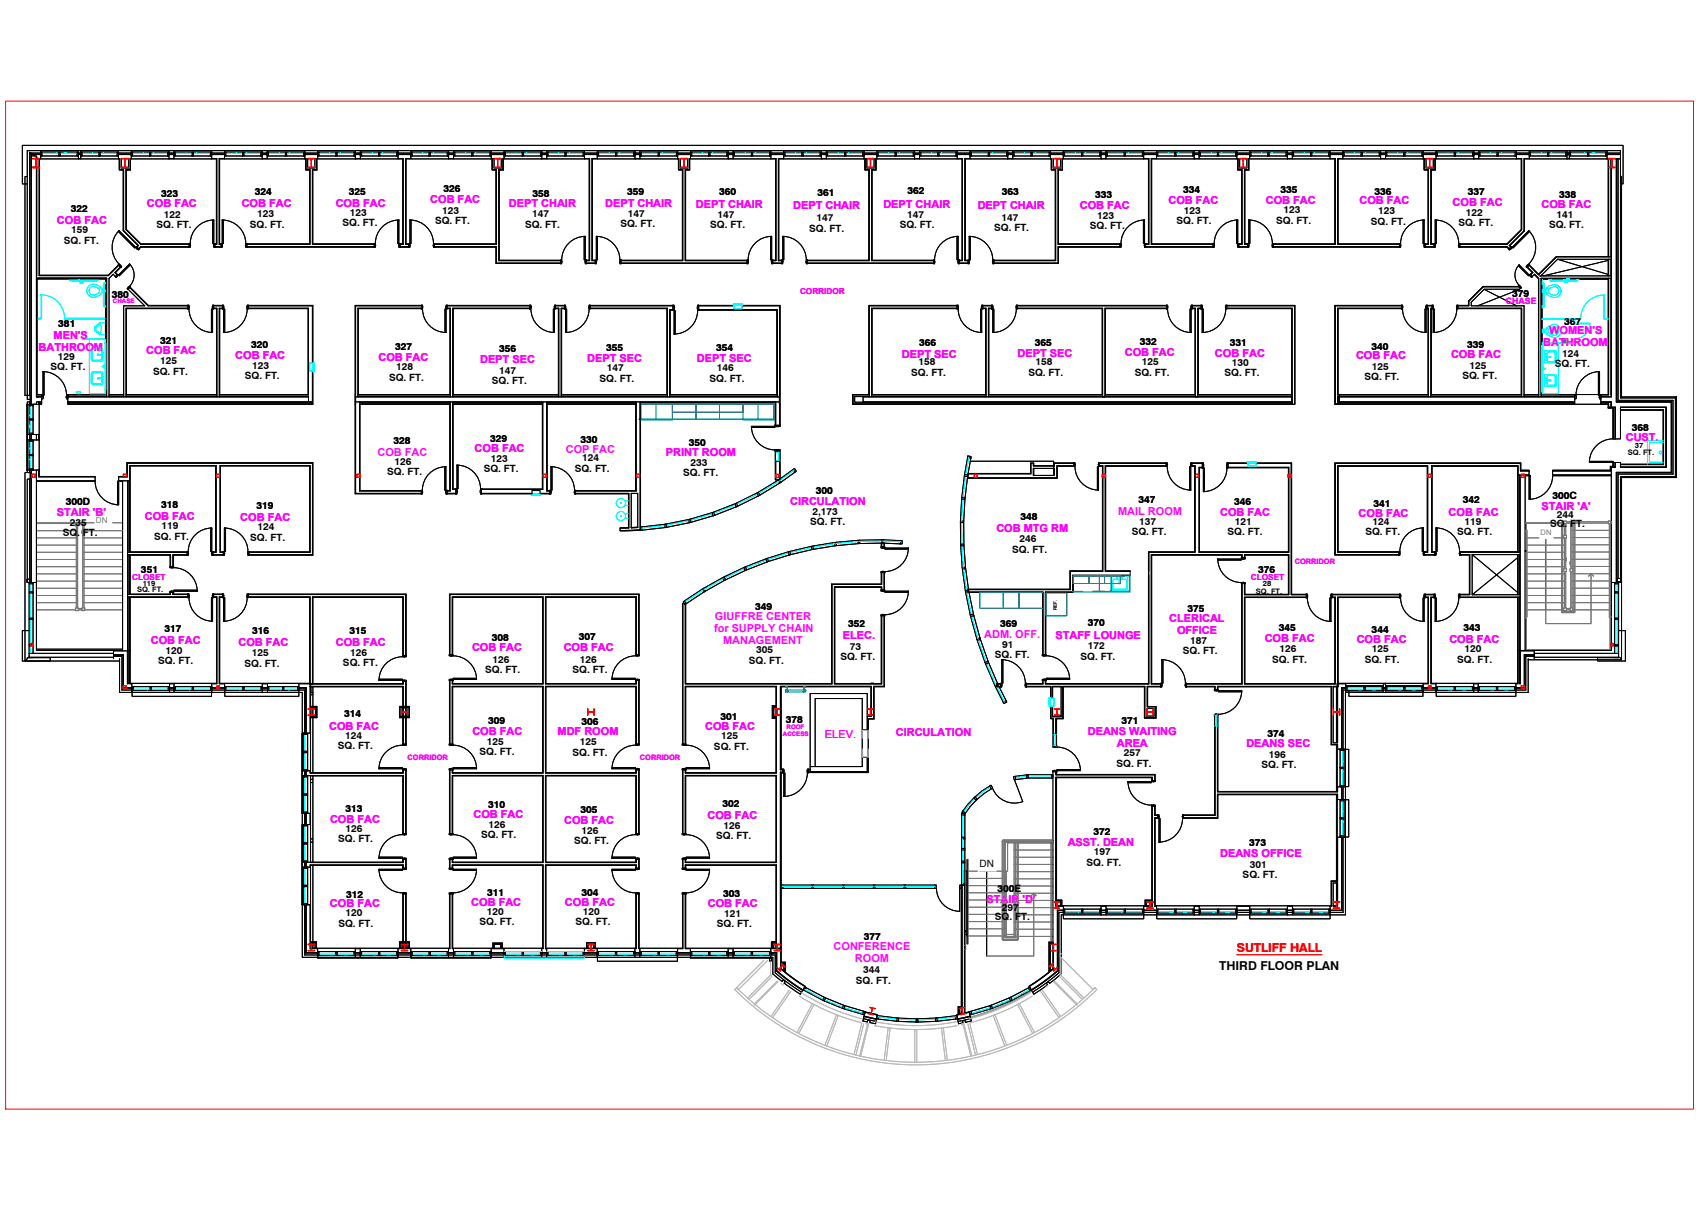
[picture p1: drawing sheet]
<svg xmlns="http://www.w3.org/2000/svg" width="1067mm" height="762mm" viewBox="0 0 1067 762" stroke-linecap="round" stroke-linejoin="round" font-family="sans-serif">
<defs><g id="words">
<text font-size="7.7" fill="#f00" x="778" y="598">SUTLIFF HALL</text>
<text font-size="7.7" x="767" y="610">THIRD FLOOR PLAN</text>
<g font-size="6.9" fill="#f0f">
<text x="92" y="130">COB FAC</text>
<text x="152" y="130">COB FAC</text>
<text x="211" y="130">COB FAC</text>
<text x="271" y="128">COB FAC</text>
<text x="320" y="130">DEPT CHAIR</text>
<text x="381" y="130">DEPT CHAIR</text>
<text x="438" y="131">DEPT CHAIR</text>
<text x="499" y="132">DEPT CHAIR</text>
<text x="556" y="131">DEPT CHAIR</text>
<text x="615" y="131">DEPT CHAIR</text>
<text x="679" y="132">COB FAC</text>
<text x="735" y="128">COB FAC</text>
<text x="796" y="128">COB FAC</text>
<text x="855" y="128">COB FAC</text>
<text x="914" y="130">COB FAC</text>
<text x="970" y="131">COB FAC</text>
<text x="36" y="141">COB FAC</text>
<text x="34" y="213">MEN'S</text>
<text x="974" y="210">WOMEN'S</text>
<text x="24" y="221">BATHROOM</text>
<text x="971" y="218">BATHROOM</text>
<text x="92" y="223">COB FAC</text>
<text x="148" y="226">COB FAC</text>
<text x="238" y="227">COB FAC</text>
<text x="369" y="228">DEPT SEC</text>
<text x="438" y="228">DEPT SEC</text>
<text x="567" y="225">DEPT SEC</text>
<text x="640" y="225">DEPT SEC</text>
<text x="708" y="224">COB FAC</text>
<text x="764" y="224">COB FAC</text>
<text x="853" y="226">COB FAC</text>
<text x="913" y="225">COB FAC</text>
<text x="302" y="228">DEPT SEC</text>
<text x="1023" y="277">CUST.</text>
<text x="237" y="286">COB FAC</text>
<text x="299" y="284">COB FAC</text>
<text x="356" y="285">COP FAC</text>
<text x="419" y="287">PRINT ROOM</text>
<text x="497" y="317">CIRCULATION</text>
<text x="703" y="324">MAIL ROOM</text>
<text x="970" y="320">STAIR 'A'</text>
<text x="36" y="324">STAIR 'B'</text>
<text x="91" y="327">COB FAC</text>
<text x="151" y="327">COB FAC</text>
<text x="767" y="324">COB FAC</text>
<text x="855" y="325">COB FAC</text>
<text x="911" y="324">COB FAC</text>
<text x="627" y="335">COB MTG RM</text>
<text x="450" y="390">GIUFFRE CENTER</text>
<text x="735" y="391">CLERICAL</text>
<text x="449" y="397">for SUPPLY CHAIN</text>
<text x="530" y="402">ELEC.</text>
<text x="619" y="401">ADM. OFF.</text>
<text x="664" y="402">STAFF LOUNGE</text>
<text x="740" y="399">OFFICE</text>
<text x="95" y="405">COB FAC</text>
<text x="150" y="406">COB FAC</text>
<text x="211" y="406">COB FAC</text>
<text x="455" y="405">MANAGEMENT</text>
<text x="795" y="403">COB FAC</text>
<text x="853" y="404">COB FAC</text>
<text x="912" y="404">COB FAC</text>
<text x="297" y="409">COB FAC</text>
<text x="355" y="409">COB FAC</text>
<text x="207" y="459">COB FAC</text>
<text x="444" y="459">COB FAC</text>
<text x="684" y="462">DEANS WAITING</text>
<text x="297" y="462">COB FAC</text>
<text x="351" y="462">MDF ROOM</text>
<text x="519" y="464">ELEV.</text>
<text x="563" y="463">CIRCULATION</text>
<text x="703" y="470">AREA</text>
<text x="784" y="470">DEANS SEC</text>
<text x="298" y="514">COB FAC</text>
<text x="445" y="515">COB FAC</text>
<text x="208" y="517">COB FAC</text>
<text x="355" y="518">COB FAC</text>
<text x="672" y="532">ASST. DEAN</text>
<text x="767" y="539">DEANS OFFICE</text>
<text x="296" y="569">COB FAC</text>
<text x="355" y="569">COB FAC</text>
<text x="621" y="568">STAIR 'D'</text>
<text x="208" y="570">COB FAC</text>
<text x="445" y="570">COB FAC</text>
<text x="524" y="597">CONFERENCE</text>
<text x="538" y="605">ROOM</text>
</g>
<g font-size="6.3">
<text x="101" y="124">323</text>
<text x="160" y="123">324</text>
<text x="219" y="123">325</text>
<text x="279" y="121">326</text>
<text x="335" y="124">358</text>
<text x="394" y="123">359</text>
<text x="452" y="122">360</text>
<text x="514" y="123">361</text>
<text x="571" y="122">362</text>
<text x="630" y="122">363</text>
<text x="689" y="125">333</text>
<text x="744" y="122">334</text>
<text x="805" y="122">335</text>
<text x="865" y="122">336</text>
<text x="923" y="123">337</text>
<text x="981" y="125">338</text>
<text x="44" y="134">322</text>
<text x="103" y="137">122</text>
<text x="162" y="137">123</text>
<text x="220" y="136">123</text>
<text x="278" y="134">123</text>
<text x="335" y="137">147</text>
<text x="395" y="136">147</text>
<text x="451" y="137">147</text>
<text x="571" y="137">147</text>
<text x="690" y="138">123</text>
<text x="745" y="135">123</text>
<text x="807" y="134">123</text>
<text x="867" y="135">123</text>
<text x="922" y="136">122</text>
<text x="979" y="137">141</text>
<text x="99" y="143">SQ. FT.</text>
<text x="157" y="143">SQ. FT.</text>
<text x="215" y="142">SQ. FT.</text>
<text x="274" y="141">SQ. FT.</text>
<text x="330" y="143">SQ. FT.</text>
<text x="390" y="143">SQ. FT.</text>
<text x="447" y="143">SQ. FT.</text>
<text x="514" y="139">147</text>
<text x="566" y="143">SQ. FT.</text>
<text x="630" y="139">147</text>
<text x="740" y="141">SQ. FT.</text>
<text x="803" y="141">SQ. FT.</text>
<text x="862" y="141">SQ. FT.</text>
<text x="917" y="142">SQ. FT.</text>
<text x="974" y="144">SQ. FT.</text>
<text x="45" y="147">159</text>
<text x="509" y="146">SQ. FT.</text>
<text x="625" y="145">SQ. FT.</text>
<text x="686" y="144">SQ. FT.</text>
<text x="40" y="153">SQ. FT.</text>
<text x="70" y="187">380</text>
<text x="951" y="187">379</text>
<text x="37" y="206">381</text>
<text x="984" y="204">367</text>
<text x="101" y="216">321</text>
<text x="158" y="219">320</text>
<text x="249" y="220">327</text>
<text x="314" y="222">356</text>
<text x="381" y="221">355</text>
<text x="450" y="221">354</text>
<text x="578" y="218">366</text>
<text x="651" y="217">365</text>
<text x="717" y="217">332</text>
<text x="774" y="218">331</text>
<text x="863" y="220">340</text>
<text x="923" y="219">339</text>
<text x="36" y="226">129</text>
<text x="983" y="224">124</text>
<text x="32" y="233">SQ. FT.</text>
<text x="101" y="229">125</text>
<text x="159" y="232">123</text>
<text x="249" y="233">128</text>
<text x="382" y="234">147</text>
<text x="451" y="234">146</text>
<text x="578" y="230">158</text>
<text x="651" y="230">158</text>
<text x="718" y="230">125</text>
<text x="775" y="230">130</text>
<text x="863" y="232">125</text>
<text x="924" y="232">125</text>
<text x="978" y="231">SQ. FT.</text>
<text x="96" y="236">SQ. FT.</text>
<text x="154" y="238">SQ. FT.</text>
<text x="245" y="239">SQ. FT.</text>
<text x="314" y="235">147</text>
<text x="573" y="236">SQ. FT.</text>
<text x="647" y="236">SQ. FT.</text>
<text x="714" y="236">SQ. FT.</text>
<text x="770" y="237">SQ. FT.</text>
<text x="858" y="239">SQ. FT.</text>
<text x="920" y="239">SQ. FT.</text>
<text x="309" y="241">SQ. FT.</text>
<text x="377" y="240">SQ. FT.</text>
<text x="446" y="240">SQ. FT.</text>
<text x="1026" y="271">368</text>
<text x="248" y="279">328</text>
<text x="308" y="278">329</text>
<text x="365" y="279">330</text>
<text x="433" y="280">350</text>
<text x="248" y="292">126</text>
<text x="309" y="290">123</text>
<text x="366" y="290">124</text>
<text x="434" y="293">233</text>
<text x="244" y="299">SQ. FT.</text>
<text x="304" y="297">SQ. FT.</text>
<text x="362" y="297">SQ. FT.</text>
<text x="430" y="299">SQ. FT.</text>
<text x="513" y="311">300</text>
<text x="41" y="318">300D</text>
<text x="716" y="316">347</text>
<text x="776" y="318">346</text>
<text x="920" y="316">342</text>
<text x="977" y="314">300C</text>
<text x="101" y="320">318</text>
<text x="161" y="320">319</text>
<text x="511" y="324">2,173</text>
<text x="864" y="318">341</text>
<text x="642" y="327">348</text>
<text x="716" y="330">137</text>
<text x="979" y="326">244</text>
<text x="44" y="330">235</text>
<text x="102" y="333">119</text>
<text x="162" y="333">124</text>
<text x="510" y="330">SQ. FT.</text>
<text x="777" y="330">121</text>
<text x="863" y="330">124</text>
<text x="921" y="330">119</text>
<text x="975" y="331">SQ. FT.</text>
<text x="39" y="337">SQ. FT.</text>
<text x="97" y="339">SQ. FT.</text>
<text x="157" y="340">SQ. FT.</text>
<text x="641" y="341">246</text>
<text x="712" y="336">SQ. FT.</text>
<text x="772" y="337">SQ. FT.</text>
<text x="859" y="337">SQ. FT.</text>
<text x="917" y="337">SQ. FT.</text>
<text x="637" y="348">SQ. FT.</text>
<text x="89" y="361">351</text>
<text x="791" y="360">376</text>
<text x="475" y="383">349</text>
<text x="747" y="384">375</text>
<text x="533" y="394">352</text>
<text x="629" y="395">369</text>
<text x="684" y="394">370</text>
<text x="104" y="397">317</text>
<text x="159" y="398">316</text>
<text x="220" y="398">315</text>
<text x="804" y="397">345</text>
<text x="863" y="398">344</text>
<text x="921" y="397">343</text>
<text x="309" y="403">308</text>
<text x="364" y="402">307</text>
<text x="630" y="407">91</text>
<text x="749" y="405">187</text>
<text x="104" y="411">120</text>
<text x="158" y="413">125</text>
<text x="220" y="412">126</text>
<text x="476" y="411">305</text>
<text x="534" y="408">73</text>
<text x="626" y="414">SQ. FT.</text>
<text x="684" y="408">172</text>
<text x="744" y="411">SQ. FT.</text>
<text x="805" y="410">126</text>
<text x="863" y="410">125</text>
<text x="921" y="410">120</text>
<text x="100" y="418">SQ. FT.</text>
<text x="154" y="419">SQ. FT.</text>
<text x="216" y="419">SQ. FT.</text>
<text x="310" y="417">126</text>
<text x="365" y="417">126</text>
<text x="471" y="417">SQ. FT.</text>
<text x="529" y="415">SQ. FT.</text>
<text x="680" y="415">SQ. FT.</text>
<text x="800" y="417">SQ. FT.</text>
<text x="858" y="417">SQ. FT.</text>
<text x="917" y="417">SQ. FT.</text>
<text x="305" y="423">SQ. FT.</text>
<text x="360" y="423">SQ. FT.</text>
<text x="217" y="451">314</text>
<text x="307" y="455">309</text>
<text x="366" y="456">306</text>
<text x="453" y="453">301</text>
<text x="494" y="454">378</text>
<text x="706" y="455">371</text>
<text x="217" y="464">124</text>
<text x="454" y="465">125</text>
<text x="797" y="463">374</text>
<text x="213" y="471">SQ. FT.</text>
<text x="306" y="468">125</text>
<text x="365" y="468">125</text>
<text x="449" y="471">SQ. FT.</text>
<text x="302" y="475">SQ. FT.</text>
<text x="360" y="475">SQ. FT.</text>
<text x="707" y="475">257</text>
<text x="798" y="476">196</text>
<text x="702" y="482">SQ. FT.</text>
<text x="794" y="483">SQ. FT.</text>
<text x="307" y="508">310</text>
<text x="454" y="507">302</text>
<text x="217" y="511">313</text>
<text x="365" y="511">305</text>
<text x="307" y="520">126</text>
<text x="455" y="521">126</text>
<text x="217" y="523">126</text>
<text x="303" y="527">SQ. FT.</text>
<text x="366" y="524">126</text>
<text x="451" y="528">SQ. FT.</text>
<text x="688" y="525">372</text>
<text x="213" y="530">SQ. FT.</text>
<text x="361" y="531">SQ. FT.</text>
<text x="786" y="532">373</text>
<text x="688" y="538">197</text>
<text x="616" y="545">DN</text>
<text x="683" y="544">SQ. FT.</text>
<text x="786" y="545">301</text>
<text x="782" y="552">SQ. FT.</text>
<text x="306" y="563">311</text>
<text x="366" y="563">304</text>
<text x="455" y="564">303</text>
<text x="627" y="561">300E</text>
<text x="218" y="564">312</text>
<text x="306" y="575">120</text>
<text x="367" y="575">120</text>
<text x="630" y="573">297</text>
<text x="217" y="576">120</text>
<text x="302" y="582">SQ. FT.</text>
<text x="362" y="582">SQ. FT.</text>
<text x="455" y="576">121</text>
<text x="626" y="579">SQ. FT.</text>
<text x="213" y="583">SQ. FT.</text>
<text x="451" y="583">SQ. FT.</text>
<text x="543" y="591">377</text>
<text x="543" y="612">344</text>
<text x="538" y="618">SQ. FT.</text>
</g>
<text font-size="5.5" fill="#f0f" x="947" y="191">CHASE</text>
<g font-size="5.2" fill="#f0f">
<text x="503" y="185">CORRIDOR</text>
<text x="83" y="365">CLOSET</text>
<text x="787" y="365">CLOSET</text>
</g>
<text font-size="5.1" fill="#767676" x="60" y="329">DN</text>
<g font-size="4.7">
<text x="1028" y="282">37</text>
<text x="1024" y="286">SQ. FT.</text>
<text x="969" y="337">DN</text>
<text x="90" y="369">119</text>
<text x="794" y="368">28</text>
<text x="86" y="372">SQ. FT.</text>
<text x="790" y="373">SQ. FT.</text>
</g>
<g font-size="4.7" fill="#f0f">
<text x="814" y="355">CORRIDOR</text>
<text x="256" y="478">CORRIDOR</text>
<text x="403" y="478">CORRIDOR</text>
</g>
<g font-size="3.9" fill="#f0f">
<text x="71" y="191">CHASE</text>
<text x="495" y="458">ROOF</text>
<text x="492" y="463">ACCESS</text>
</g>
<text font-size="2.9" x="665" y="383" transform="rotate(-90 665 383)">REF.</text>
</g></defs>
<!-- layer: 3RD FL -->
<g fill="none" stroke="#000" stroke-width=".63">
<path d="M20 96v2M20 97h6M21 97h5M22 98l-3-2v158M23 99v1M23 100v5M26 96h-7v153M26 96v2zM26 100h23M26 100h-1v73h43l7-6M26 95h23M26 98h11"/>
<path d="M26 96h11M26 96h.1M37 96h1v2h-1zM37 96h.1M38 98h11v-2h-1v2M38 96h10M38 96h.1M48 96h.1M49 95h2v5h-2zM49 100h2M49 96h2M49 97h2"/>
<path d="M51 100h24v7h2v38l10 9-1 1 1 2 2-2h30v-2h-30l-10-9v-37h3l1-12h-8v5M51 96h1v2h-1zM51 95h24M52 96h.1M52 98h10M52 96h10M62 96h1v2h-1zM62 96h.1M63 96h.1M63 98h11M63 96h11M74 96h1v2h-1z"/>
<path d="M74 96h.1M75 100v7h3v38l9 9-1 1M75 96h8M75 97h8M76 100h.1M76 100v6h5v-6M81 100h.1M83 96v2zM83 100h-1v7h-3v37l10 10h30M83 100h23M83 95h23M83 98h11"/>
<path d="M83 96h11M83 96h.1M94 96h1v2h-1zM94 96h.1M95 98h10M95 96h10M95 96h.1M105 96h1v2h-1zM105 96h.1M106 95h3v5h-3zM106 100h3M106 96h3"/>
<path d="M106 97h3M109 100h27v53h-1v2h4v-2h-1v-53h3v-5h-8v5M109 96h1v2h-1zM109 95h24M110 98h11M110 96h11M110 96h.1M121 96h1v2h-1zM121 96h.1M122 98h10M122 96h10M122 96h.1"/>
<path d="M132 96h1v2h-1zM132 96h.1M133 100h3v54h-1M133 96h8M133 97h8M141 96h1v2h-1zM141 100h-3v54h1M141 100h24M141 95h24M142 98h11M142 96h11M142 96h.1"/>
<path d="M153 96v2zM153 96h.1M153 98h11M153 96h11M164 96h1v2h-1zM164 96h.1M165 95h3v5h-3zM165 100h3M165 96h3M165 97h3M168 100h24v7h3v46h-40v2h80v-2h-38v-46h2l1-12h-8v5M168 96h1v2h-1z"/>
<path d="M168 95h24M169 98h10M169 96h10M169 96h.1M179 96h1v2h-1zM179 96h.1M180 98h11M180 96h11M180 96h.1M191 96h1v2h-1zM191 96h.1M192 100h1v7h2v47h-40"/>
<path d="M192 96h8M192 97h8M194 100h.1M194 100v6h4v-6M198 100h.1M200 96h1v2h-1zM200 100h-1v7h-3v47h39M200 100h24M200 95h24M201 96h.1M201 98h10M201 96h10"/>
<path d="M211 96h1v2h-1zM211 96h.1M212 96h.1M212 98h11M212 96h11M223 96h1v2h-1zM223 96h.1M224 95h3v5h-3zM224 100h3M224 96h3M224 97h3M227 100h26v53h-1v2h5v-2h-2v-53h3v-5h-8v5"/>
<path d="M227 96v2zM227 95h23M227 96h.1M227 98h11M227 96h11M238 96h1v2h-1zM238 96h.1M239 98h11M239 96h11M239 96h.1M250 96v2zM250 96h.1"/>
<path d="M250 100h4v54h-2M250 96h8M250 97h8M258 96h1v2h-1zM258 100h-3v54h2M258 100h24M258 95h24M259 96h.1M259 98h11M259 96h11M270 96h1v2h-1zM270 96h.1"/>
<path d="M271 98h10M271 96h10M271 96h.1M281 96h1v2h-1zM281 96h.1M282 95h3v5h-3zM282 100h3M282 96h3M282 97h3M285 100h24v7h3v46h-39v2h39v11h41v-2h-39v-57h3v-12h-8v5M285 96h1v2h-1zM285 95h24"/>
<path d="M286 98h11M286 96h11M286 96h.1M297 96h1v2h-1zM297 96h.1M298 96h.1M298 98h10M298 96h10M308 96h1v2h-1zM308 96h.1M309 100h1v7h2v47h-39M309 96h8"/>
<path d="M309 97h8M311 100h.1M311 100v6h4v-6M315 100h.1M317 96h1v2h-1zM317 100h-1v7h-2v57h39M317 100h24M317 95h24M318 96h.1M318 98h11M318 96h11M329 96v2z"/>
<path d="M329 96h.1M329 98h11M329 96h11M340 96h1v2h-1zM340 96h.1M341 95h3v5h-3zM341 100h3M341 96h3M341 97h3M344 100h27v64h-2v2h5v-2h-1v-64h3v-5h-8v5M344 96h1v2h-1zM344 95h24"/>
<path d="M345 98h10M345 96h10M345 96h.1M355 96h1v2h-1zM355 96h.1M356 96h.1M356 98h11M356 96h11M367 96h1v2h-1zM367 96h.1M368 100h3v64h-2M368 96h8"/>
<path d="M368 97h8M376 96h1v2h-1zM376 100h-4v64h2M376 100h23M376 95h23M377 98h10M377 96h10M377 96h.1M387 96h1v2h-1zM387 96h.1M388 96h.1M388 98h11"/>
<path d="M388 96h11M399 96v2zM399 96h.1M399 95h4v5h-4zM399 100h4M399 96h4M399 97h4M403 100h24v7h2v57h-38v2h79v-2h-39v-57h3v-12h-8v5M403 96v2zM403 95h23M403 96h.1M403 98h11"/>
<path d="M403 96h11M414 96h1v2h-1zM414 96h.1M415 96h.1M415 98h10M415 96h10M425 96h1v2h-1zM425 96h.1M426 100h1v7h2v57h-38M426 96h8M426 97h8M428 100h.1"/>
<path d="M428 100v6h5l-1-6M432 100h1M434 96h1v2h-1zM434 100v7h-3v57h39M434 100h24M434 95h24M435 98h11M435 96h11M435 96h.1M446 96h1v2h-1zM446 96h.1M447 96h.1"/>
<path d="M447 98h10M447 96h10M457 96h1v2h-1zM457 96h.1M458 95h3v5h-3zM458 100h3M458 96h3M458 97h3M461 100h27v64h-2v2h6v-2h-2v-64h3v-5h-8v5M461 96h1v2h-1zM461 95h24M462 96h.1"/>
<path d="M462 98h11M462 96h11M473 96v2zM473 96h.1M473 98h11M473 96h11M484 96h1v2h-1zM484 96h.1M485 100h3v64h-2M485 96h8M485 97h8M493 96h1v2h-1z"/>
<path d="M493 100h-3v64h2M493 100h24M493 95h24M494 98h10M494 96h10M494 96h.1M504 96h1v2h-1zM504 96h.1M505 98h11M505 96h11M505 96h.1M516 96h1v2h-1z"/>
<path d="M516 96h.1M517 95h3v5h-3zM517 100h3M517 96h3M517 97h3M520 100h24v7h3v57h-39v2h79v-2h-38v-57h2l1-12h-9v5M520 96h1v2h-1zM520 95h23M521 98h10M521 96h10M521 96h.1M531 96h1v2h-1z"/>
<path d="M531 96h.1M532 98h11M532 96h11M532 96h.1M543 96v2zM543 96h.1M543 100h1v7h3v57h-39M543 96h9M543 97h9M545 100h.1M545 100v6h5v-6M550 100h.1"/>
<path d="M552 96v2zM552 100h-1v7h-3v57h39M552 100h23M552 95h23M552 98h11M552 96h11M552 96h.1M563 96h1v2h-1zM563 96h.1M564 98h10M564 96h10M564 96h.1"/>
<path d="M574 96h1v2h-1zM574 96h.1M575 95h3v5h-3zM575 100h3M575 96h3M575 97h3M578 100h27v64h-2v2h6v-2h-2v-64h3v-5h-8v5M578 96h1v2h-1zM578 95h24M579 98h11M579 96h11M579 96h.1"/>
<path d="M590 96h1v2h-1zM590 96h.1M591 98h10M591 96h10M591 96h.1M601 96h1v2h-1zM601 96h.1M602 100h3v64h-2M602 96h8M602 97h8M610 96h1v2h-1zM610 100h-3v64h2"/>
<path d="M610 100h24M610 95h24M611 98h11M611 96h11M611 96h.1M622 96v2zM622 96h.1M622 98h11M622 96h11M633 96h1v2h-1zM633 96h.1M634 95h3v5h-3z"/>
<path d="M634 100h3M634 96h3M634 97h3M637 100h24v7h3v57h-39v2h41v-11h39v-2h-39v-46h2l1-12h-8v5M637 96h1v2h-1zM637 95h24M638 98h10M638 96h10M638 96h.1M648 96h1v2h-1zM648 96h.1M649 98h11"/>
<path d="M649 96h11M649 96h.1M660 96h1v2h-1zM660 96h.1M661 100v7h3v57h-39M661 96h8M661 97h8M663 100h.1M663 100v6h4v-6M667 100h.1M669 96h1v2h-1zM669 100h-1v7h-2v47h39"/>
<path d="M669 100h24M669 95h24M670 98h10M670 96h10M670 96h.1M680 96h1v2h-1zM680 96h.1M681 98h11M681 96h11M681 96h.1M692 96h1v2h-1zM692 96h.1"/>
<path d="M693 95h3v5h-3zM693 100h3M693 96h3M693 97h3M696 100h26v53h-1v2h42v-2h-39v-53h3v-5h-8v5M696 96v2zM696 95h23M696 98h11M696 96h11M696 96h.1M707 96h1v2h-1zM707 96h.1"/>
<path d="M708 98h11M708 96h11M708 96h.1M719 96v2zM719 96h.1M719 100h4v54h-2M719 96h8M719 97h8M727 96h1v2h-1zM727 100h-3v54h39M727 100h24M727 95h24"/>
<path d="M728 98h11M728 96h11M728 96h.1M739 96h1v2h-1zM739 96h.1M740 96h.1M740 98h10M740 96h10M750 96h1v2h-1zM750 96h.1M751 95h3v5h-3zM751 100h3"/>
<path d="M751 96h3M751 97h3M754 100h24v7h3v46h-2v2h6v-2h-2v-46h3v-12h-8v5M754 96h1v2h-1zM754 95h24M755 96h.1M755 98h11M755 96h11M766 96h1v2h-1zM766 96h.1M767 96h.1M767 98h10"/>
<path d="M767 96h10M777 96h1v2h-1zM777 96h.1M778 100h1v7h2v47h-2M778 96h8M778 97h8M780 100h.1M780 100v6h4v-6M784 100h.1M786 96h1v2h-1zM786 100h-1v7h-2v47h2M786 100h24"/>
<path d="M786 95h24M787 98h10M787 96h10M787 96h.1M797 96h1v2h-1zM797 96h.1M798 96h.1M798 98h11M798 96h11M809 96h1v2h-1zM809 96h.1M810 95h3v5h-3z"/>
<path d="M810 100h3M810 96h3M810 97h3M813 100h27v53h-39v2h79v-2h-38v-53h3v-5h-8v5M813 96h1v2h-1zM813 95h24M814 96h.1M814 98h10M814 96h10M824 96h1v2h-1zM824 96h.1M825 96h.1"/>
<path d="M825 98h11M825 96h11M836 96h1v2h-1zM836 96h.1M837 100h3v54h-39M837 96h8M837 97h8M845 96h1v2h-1zM845 100h-4v54h39M845 100h23M845 95h23M846 98h10"/>
<path d="M846 96h10M846 96h.1M856 96h1v2h-1zM856 96h.1M857 98h11M857 96h11M857 96h.1M868 96v2zM868 96h.1M868 95h4v5h-4zM868 100h4M868 96h4"/>
<path d="M868 97h4M872 100h24v7h2v46h-2v2h6v-2h-2v-46h3v-12h-8v5M872 96v2zM872 95h23M872 98h11M872 96h11M872 96h.1M883 96h1v2h-1zM883 96h.1M884 98h10M884 96h10M884 96h.1"/>
<path d="M894 96h1v2h-1zM894 96h.1M895 100h1v7h3v47h-3M895 96h8M895 97h8M897 100h.1M897 100v6h5l-1-6M901 100h1M903 96h1v2h-1zM903 100v7h-3v47h2M903 100h24M903 95h24"/>
<path d="M904 98h11M904 96h11M904 96h.1M915 96h1v2h-1zM915 96h.1M916 98h10M916 96h10M916 96h.1M926 96h1v2h-1zM926 96h.1M927 95h3v5h-3zM927 100h3"/>
<path d="M927 96h3M927 97h3M930 100h27v44l-9 9h-30v2h30l1 2 2-2-1-1 9-9v-45h3v-5h-8v5M930 96h1v2h-1zM930 95h24M931 98h11M931 96h11M931 96h.1M942 96v2zM942 96h.1M942 98h11M942 96h11"/>
<path d="M953 96h1v2h-1zM953 96h.1M954 100h3v44l-9 10h-30M954 96h8M954 97h8M962 96h1v2h-1zM962 100h-3v45l-10 9 1 1M962 100h24M962 95h24M963 98h10M963 96h10M963 96h.1"/>
<path d="M973 96h1v2h-1zM973 96h.1M974 98h11M974 96h11M974 96h.1M985 96h1v2h-1zM985 96h.1M986 95h1v5h-1zM986 100h1M986 96h1M986 97h1M987 100h25v61h-33l-11 11-6-5-2 1 4 3-1 2 1 1 1-1"/>
<path d="M987 96h1v2h-1zM987 95h24M988 98h11M988 96h11M988 96h.1M999 96v2zM999 96h.1M999 98h12v-2h-1v2M999 96h11M1010 96h.1M1011 100v-5h8v155h35M1011 100h1"/>
<path d="M1011 96h8M1011 97h8M1012 100h.1M1012 100v62M1013 100v5M1014 100v5M1016 100h3M1017 100v153h34v44h-34v69M1017 100v153h35v44h-35v69M1018 100v152h34v46h-34v66M17 111h-1v138h1M17 116h-3v-25h1007v25h-2"/>
<path d="M23 101v-3h-3v156M23 105v145h3M23 105v68M1013 105v57M1014 105v145h-7M1019 111h1v139M134 138v15zM134 138a15 15 0 0 0-14 15M140 138v15zM140 138a15 15 0 0 1 15 15M250 138h1v15h-1zM251 138a15 15 0 0 0-15 15"/>
<path d="M258 138h1v15h-1zM258 138a15 15 0 0 1 15 15M719 138h1v15h-1zM720 138a15 15 0 0 0-15 15M778 138h1v15h-1zM779 138a15 15 0 0 0-15 15M785 138h1v15h-1zM785 138a15 15 0 0 1 15 15M895 138h1v15h-1zM896 138a15 15 0 0 0-15 15M903 138v15zM903 138a15 15 0 0 1 15 15"/>
<path d="M74 146l1-1 10 11zM75 145a15 15 0 0 0 0 21M86 155l2 2h-1l-2-1zM119 153h1v3h-1zM119 155h-30l-2 1M134 153h1v3h-1zM135 155h4M139 153h1v3h-1zM155 153v3zM155 155h80M235 153h1v3h-1zM251 153h1v3h-1z"/>
<path d="M252 155h5M257 153h1v3h-1zM273 153v3zM273 155h39v10h41M367 149h1v14h-1zM368 149a15 15 0 0 0-15 14M375 149h1v14h-1zM375 149a15 15 0 0 1 15 14M485 149v14zM485 149a15 15 0 0 0-14 14M492 149h1v14h-1zM492 149a15 15 0 0 1 15 14"/>
<path d="M602 149h1v14h-1zM603 149a15 15 0 0 0-15 14M610 149v14zM610 149a15 15 0 0 1 14 14M704 153h1v3h-1zM705 155h-39v10h-41M720 153h1v3h-1zM721 155h42M763 153h1v3h-1zM779 153v3zM779 155h6M785 153v3z"/>
<path d="M800 153h1v3h-1zM801 155h79M880 153h1v3h-1zM896 153h1v3h-1zM896 155h6M902 153h1v3h-1zM918 153v3zM918 155h30l1 1M949 157l2-2v1l-2 1zM962 145v1l-10 10h-1zM962 145a15 15 0 0 1 0 21M23 175h44v75"/>
<path d="M23 175h44M23 175h26M23 175v73M51 175h15v41M67 175v73h-1M74 173l-1 1h-1zM74 173l7-7h1l-7 7zM75 166l2 2h-1l-2-1zM76 168l-4 3 2 2M81 166a10 10 0 0 1 0 14M353 163v3zM368 163h1v3h-1z"/>
<path d="M369 165h5M374 163h1v3h-1zM390 163h1v3h-1zM391 165h79M470 163h1v3h-1zM485 163h1v3h-1zM486 165h6M492 163v3zM507 163h1v3h-1zM508 165h79M587 163h1v3h-1zM603 163h1v3h-1z"/>
<path d="M603 165h6M609 163h1v3h-1zM624 163h1v3h-1zM955 180l1-1 1 2zM955 180l2 1-1 1h-22l-9 8v2h34v58M955 180h.1M956 167a9 9 0 0 0 0 12M956 167l6 6h-1l-6-6zM960 167l2-1v1l-2 1zM961 168l3 3-1 2M962 173l1-1 1 2h-1zM965 172l3 3z"/>
<path d="M968 175v75M968 173h1M969 174h.1M970 173h.1M980 163l-11 10h45M980 163h34M980 163l32 10M986 176h-16v41M987 176h25M1012 176v72h-5v6h5v3h3v19h4v-18M1012 176v-1h-42v73M1012 164l-41 9"/>
<path d="M1012 163v10M1012 175v73h-5M1013 175l1 73M1013 163v10M1014 162h-35l-11 11-6-6M1014 175h-45v75M80 181l1-1 1 1-1 1-1-1zM82 181l11 11h25M118 192h1v2h-1zM118 194h-39v56M119 194a15 15 0 0 0 15 15M133 194h1v15h-1z"/>
<path d="M134 192h1v2h-1zM134 192h6M134 194h2v56M140 192h1v2h-1zM140 194h-2v56M141 194v15zM155 192h1v2h-1zM155 194a15 15 0 0 1-14 15M156 194h38v54h-56M156 192h41v36M265 192h1v2h-1zM265 192h-41v118h41"/>
<path d="M265 194h-40v56M266 194a15 15 0 0 0 15 15M280 194h1v15h-1zM281 192v2zM281 192h52M281 194h2v56M333 192h1v2h-1zM333 194h-48v56M334 194a15 15 0 0 0 15 15M348 194h1v15h-1zM349 192h1v2h-1zM349 192h6"/>
<path d="M349 194h3v56M355 192h1v2h-1zM355 194h-2v56M356 194v15zM371 192v2zM371 194a15 15 0 0 1-15 15M371 192h52M371 194h49v56M423 192h1v3h-1zM423 195h-2v55M424 195h1v15h-1zM439 192h1v3h-1z"/>
<path d="M439 195a15 15 0 0 1-15 15M439 192h23M439 195h50v55M467 192h23v56M602 192h1v2h-1zM602 192h-55v58M602 194h-54v56M603 194a15 15 0 0 0 15 15M617 194h1v15h-1zM618 192v2zM618 192h6M618 194h2v56"/>
<path d="M624 192v2zM624 194h-2v56M624 194h1v15h-1zM639 192h1v2h-1zM639 194a15 15 0 0 1-15 15M640 194h54v56h1v-56h39M640 192h94M734 192v2zM734 194a15 15 0 0 0 15 15M749 194v15zM749 192h1v2h-1zM750 194h2v56h1v-56h3"/>
<path d="M750 192h6M755 192h1v2h-1zM756 194h1v15h-1zM771 192h1v2h-1zM771 194a15 15 0 0 1-15 15M772 192h42v62M772 194h41v60M881 192h1v2h-1zM882 194h-41v54h58M882 192h-42v62h150M882 194a15 15 0 0 0 15 15M896 194h1v15h-1z"/>
<path d="M897 192h1v2h-1zM898 192h3M898 194h1v56M901 192h1v2h-1zM901 194h-1v56M902 194v15zM916 192h1v2h-1zM916 194a15 15 0 0 1-14 15M917 194h40v56M934 182l20 10M955 180h-22l-9 9v3h-7v2h40v54h-57v-54h1v-2h-3v2v54h-56v-54h40v-2h-42v62h150v-6M955 180h-22l-9 9v3h-7"/>
<path d="M956 182l-27 10M27 234h1v14h-1zM27 234a15 15 0 0 1 15 14M197 233v21M968 226h.1M1005 234h1v14h-1zM1006 234a15 15 0 0 0-15 14M17 249v-154h9v5h-1v73h43l7-6 1 1-3 3 1 2-1 1-2-2-2 3v75M17 249h2v4h-2v1h8M17 249v2h2M18 255v8M19 253v1"/>
<path d="M19 255h.1M21 255h-3v-1h3v9M23 248h3v6h-1M23 248h3M23 249h3M23 250h1M24 254h2M24 253h2M24 253v1M25 254v46h35v3h-37M26 248h1v1v2h-1zM26 253h-3v1h-2"/>
<path d="M42 248h1v3h-1v-1zM43 248h24M43 254h154M43 253h154M43 250h151M43 249h24M66 248h-23v6h154v-21h-2v-5h2v-36h-41v2h38v54h-56v-54h2v-2h-6v2h2v54h-56v-54h38v-2h-25l-11-11-1 1 10 10h-13v58M66 245v3M69 248h9M69 249h9M79 248h57M79 249h57"/>
<path d="M138 249h56v4M223 248v62h42v-2h-39v-54h57v54h-2v2h6v-3h-2v-53h56v53h-38v3h32v-2h5v2h6v-2h-2v-54h56v54h-38v2h33v22h-5v2l13-1v-79M223 254h1M224 248l-1-56h42v2h-40v54h58v-54h-2v-2h52v2h-48v54h66v-54h-2v-2h6v2h-2v54h67v-54h-49v-2h52v3h-1v53h67v-53h-50v-3h23v2h5v-2h24v56h-1l1 19h-3v-13M224 253h266M224 250h266M225 248h58M225 249h58M226 254h57M226 253h57M226 253v56h39M283 253v56h-2"/>
<path d="M285 254h56M285 253h56M285 253v55h2M285 248h67M285 249h67M341 253v55h-38M344 254h56M344 253h56M344 253v56h2M353 248h67M353 249h67M400 253v56h-38"/>
<path d="M403 253v80l-13 1M403 253h85M421 248h68M421 249h68M488 253v14M490 254v13M491 248v6M543 253h270M543 250h270M543 249v4M547 249h-9v4h5M547 248h-10v6h276"/>
<path d="M548 248h72M548 249h72M622 248h72M622 249h72M695 248h57M695 249h57M753 248h60M753 249h60M813 248h-59v-54h2v-2h-6v2h2v54h-57v-54h39v-2h-94v2h53v54h-71v-54h2v-2h-6v2h2v54h-71v-54h53v-2h-55v56h-11v6h279v-62h-43v2h41v60M842 249v4M842 249v5v-3M842 253h148"/>
<path d="M842 250h148M842 248v1h57M900 248h57M900 249h57M959 248h9M959 249h9M969 248h21M969 249h21M970 248h37M970 247v1M990 248h1l1 1-1 2h-1zM990 254h17"/>
<path d="M1006 248h1v3h-1v-1zM1007 254h5v2M1007 253h7M1007 253h7v3M1007 249h7M1012 256h4v20M1012 256h4M1014 254l-1 2M1015 256v20M1016 256v20M1019 258v-2h29v38h-29v-2M1019 250h36h-1"/>
<path d="M1019 258h27v34h-27M1019 256h29v38h-29M1054 250v50M1055 250v50h-1M17 273v-19v42M17 277v19M18 272h3v1h-3zM18 263h3v1h-3zM18 264v8M18 277v9M19 273v4M19 263h.1"/>
<path d="M19 272h.1M19 264h.1M19 277h.1M20 273v4M21 277h-3h3v9M21 264v8M23 273v4M24 273v4M25 273h-8v4h8M402 264h1M473 268a15 15 0 0 0 14 15M473 268h14v1h-14z"/>
<path d="M487 267h4v1h-4zM1015 276a15 15 0 0 0-15 14M17 297h-1v119h59M18 286h3h-3zM18 295h3v1h-3zM18 286v9M19 296v1M19 286h.1M19 295h.1M19 296v70M20 296v70M21 286v9"/>
<path d="M23 296v113h48M24 296v4h36M25 296h-8v1h2v4h-2v65h6M75 300h5v-9h117v58h-40M280 293v15zM280 293a15 15 0 0 0-14 15M287 292h1v15h-1zM287 292a15 15 0 0 1 15 15M347 293v15zM347 293a15 15 0 0 1 14 15M487 283h4v1h-4zM488 290h3v12h-3z"/>
<path d="M488 284v6M488 290v8M490 290v12M491 284v6M499 295h1l1 1-1 1M499 295l1 2M499 295l-8 6M500 297l-9 6v-1M607 299l-2 14M607 298l2 1v1l-2-1zM609 300l-2 13M609 288h2"/>
<path d="M609 298h39v-7h2v2h13v-2h13v2h-11v8h-56zM610 290h53v8M611 288v-1h-2l-2 11M611 288l-2 10M648 291v7h-39v1M650 291v2h13v-2h13M650 294h13v5h-13zM650 294v5M663 294v5M675 291h1v2h-1zM676 293h-11v7h-56M676 293a15 15 0 0 0 15 15"/>
<path d="M690 293h1v15h-1zM691 291h1v2h-1zM692 291h42M692 293h2v66h-21v12h-65M733 291h1v2h-1zM734 293h-39v5M734 293a15 15 0 0 0 15 15M748 293h1v15h-1zM749 291h1v2h-1zM750 293h2v54h-29M750 291h6M756 291h1v3h-1z"/>
<path d="M756 294h-2v53h57v-53h-39M757 294h1v15h-1zM772 291h1v3h-1zM772 294a15 15 0 0 1-15 15M772 291h13M790 291h22v7M955 299h7M956 299v48M956 299v110M956 296h6M959 299h3v-3h-5v-5h-117v58h40v-2h-38v-54h56v54h-2v2h7v-2h-2v-54h54v54h-36v2h5v25h-6v2h37v54h-2v5h8v-21M959 299h3"/>
<path d="M959 299v110M962 299h1v15h-1zM962 296h-6v-5h-116v58h40M977 299h37M977 296h36M977 299a15 15 0 0 1-15 15M1000 290h15v1h-15zM1014 299v67h5M1015 291v2M1016 291v2M1016 293h-3v3h-36M1016 291v3h-2v5"/>
<path d="M1019 292v-1h-4v2h-2v3h-36v3M1020 300v115M1054 300h-35v64M19 301v65M23 302h37M60 303a15 15 0 0 0 15 14M74 303h1v14h-1zM75 302h7M77 303h-2v-3h5v-9h117v58h-40v-2h38v-54h-56v54h2v2h-7v-2h2v-54h-54v54h36v2h-9v7h-2v-7h-25v25h25v-2h2v2h9v2h-36v54h1v5M77 302v107M80 302v128h1v-55M81 302v45"/>
<path d="M265 308h1v3h-1zM280 308h1v3h-1zM281 310h6M287 307v4zM302 307h1v4h-1zM303 310h32M340 310h6M346 308h1v3h-1zM361 308h1v3h-1zM362 310h34v22h-6M397 310h4v22h-4zM462 317l1-1 1 2-1 1z"/>
<path d="M463 319l-13 5M476 310l1-1 1 2-1 1zM477 312l-13 6M488 300v2M489 302l1-1 1 2-1 1zM490 302a177 177 0 0 1-86 29M490 304l-12 7M605 314l-1 13M605 313h2v1h-2zM607 314l-1 14M695 300v59h16M812 300v74h10"/>
<path d="M1019 300h36M132 332h1v15h-1zM133 332a15 15 0 0 0-15 15M141 332h1v15h-1zM141 332a15 15 0 0 1 15 15M401 331l-4 1M404 331h-1v2l15-1M404 331v2M418 330h1v2h-1zM433 327l1-1 1 2-1 1zM434 329l-15 3M448 322h1l1 2h-1z"/>
<path d="M449 324l-14 4M540 340v2M540 340l-14 1M541 340v2M541 340h-1M554 339v1M554 339l-13 1M554 339v2M554 339h2M556 339l-1 2h-1M556 339v1M556 339l11 1"/>
<path d="M567 340h1l-1 2h-1M567 340l-1 2M604 329v13M604 328h2v1h-2zM606 329v13M895 332v15zM895 332a15 15 0 0 0-14 15M903 332h1v15h-1zM903 332a15 15 0 0 1 15 15M972 338v45M1013 329h1M80 349h27v7"/>
<path d="M80 347h38M81 349v25M82 347v-54h54v54h-2M82 349v25M107 356h2v1h-2zM109 357a15 15 0 0 1 15 15M118 347v2zM118 349h-9v7M133 347h1v2h-1zM134 349h7M140 347h1v2h-1zM141 347h-3v-54h57v54h-38"/>
<path d="M156 347h1v2h-1zM468 357l1-1 1 2-1 1zM468 357l-12 6M469 359l-13 6M469 359h.1M482 351h1v2h-1zM482 351l-13 5M482 353h.1M482 353l-12 5M483 353h.1M496 347h1v2h-1zM496 347l-13 4"/>
<path d="M496 349l-13 4M496 349h.1M497 349h.1M510 344l1-1 1 2-1 1zM510 344l-13 3M511 346h.1M511 346l-14 3M512 345h.1M525 341v2M525 341l-14 2M525 343l-13 2M525 343h.1"/>
<path d="M526 341v2M526 341h-1M526 343h.1M526 343h-1M540 342l-14 1M540 342h.1M541 342h.1M541 342h-1M554 344h3v1h-3zM554 359h3v1h-3zM554 341h2v3h-2zM554 341l-13 1"/>
<path d="M555 360v7h-32v63h-92v-51M555 341v3M556 341v3M556 360v11M556 342h10M557 345h14h-14zM571 345a15 15 0 0 1-14 14M604 342h2v1h-2zM604 343l1 14M605 357h2v1h-2zM605 358l2 13M606 343l1 14"/>
<path d="M607 358l2 12M722 347h29v-54h-1v-2h6v3h-2v53h56v-53h-38v-3h13v2h5v-2h22v83h10v2h-39v54h57v-54h-2v-2h42v2h-38v56h-3M722 347v83M722 347v12M723 347v83M723 347v12M766 351h15v1h-15zM766 351a15 15 0 0 0 15 15M781 351h2h-2zM781 351v-2h-57v81h6M783 351v-2h28v25h-28v-7M880 347h1v2h-1z"/>
<path d="M880 347h-39v-54h57v54h-2M895 347h1v2h-1zM896 349h7M902 347h1v2h-1zM903 347h-2v-54h54v54M918 347h1v2h-1zM919 347h37M919 349h6v25h-7M926 349h30M926 349v25M926 349l29 23M955 349v25"/>
<path d="M955 351l-29 23M956 349v25M959 347h1M959 346h1M17 364v2h2v-2h-2M18 366v1h3v-1M18 372h3v1h-3zM18 367v5M18 373v16M19 373h.1M19 372h.1M19 367h.1"/>
<path d="M21 367v5M21 373v16M80 375h38M82 375v55h1M107 372h2v1h-2zM107 372v2h-27M109 372v2h9M109 371h15v1h-15zM118 373h1v3h-1zM119 376a15 15 0 0 0 15 15M133 376h1v15h-1zM134 373h1v3h-1z"/>
<path d="M134 374h6v2h-2v54h3v5h-8v-5h3v-54h-2zM134 375h2v55h-3M134 374h6M140 373h1v3h-1zM140 375h-2v55h3M141 376v15zM155 373h1v3h-1zM155 376a15 15 0 0 1-14 15M156 374h99v38h-2v-36h-56v54h-2v-54h-39zM156 374h99v38M156 375h39v55M283 374h119v38h-2v-36h-57v54h57v-2h2v40h-2v-36h-57v54h57v-2h2v40h-2v-36h-57v54h57v-2h2v6h-2v-2h-57v52h1v6h-3v-6v-52h-56v2h-2v-6h2v2h56v-54h-56v36h-2v-40h2v2h56v-54h-56v36h-2v-40h2v2h56v-54h-56v36h-2z"/>
<path d="M430 379v89M430 378h1l1 1-1 1zM442 370l-11 8M443 370l1 2h-1l-1-2M443 370h-1M443 372h.1M443 372l-11 7M444 372h.1M455 363l1 2h-1zM455 363l-12 7M456 365h.1M456 365l-12 7"/>
<path d="M554 371h3v1h-3zM555 371v-2h-30v61h30v-43M557 372h14h-14zM571 372a15 15 0 0 1-14 14M607 371h2v1h-2zM607 372l3 15M608 372h48v40M610 372l2 14M675 362v10h-17v40h-2v-40h-48v-2h65v-11h20v-66h-1v-2h42v2h-39v66h16v3h-36v10h-17v40M722 362v68M723 362v68M781 366h2v1h-2z"/>
<path d="M781 367v63h-35M822 373v3zM822 375h-39v55h57v-55h-2M822 376a15 15 0 0 0 15 15M836 376h1v15h-1zM837 373h1v3h-1zM838 374h42M880 373h1v3h-1zM880 375h-39v92h-2v-17M881 376a15 15 0 0 0 15 15M895 376h1v15h-1zM896 373h1v3h-1z"/>
<path d="M896 375h3v55h-4M896 374h6M902 373h1v3h-1zM902 375h-2v55h3M903 376v15zM918 373v3zM918 376a15 15 0 0 1-15 15M918 375h38M926 374h30M955 375v55h-2M956 375v55v-21h9M1014 366v43h-49"/>
<path d="M1016 366v1h2v-1M1016 372h2v1h-2zM1016 367v5M1016 373v16M1017 373h1M1017 372h1M1017 367h1M1018 366h.1M1018 367v5M1018 373v16M1019 366h.1M1019 365v-1h-2v2h2"/>
<path d="M1020 365l-1 1M18 389h3h-3zM18 396h-4v20h18v-3h-11M18 389v16M19 389h.1M21 389v15M554 386h3v1h-3zM556 387v45h-6v20h-5M610 387l2-1 1 1-2 1zM611 388l3 14M612 386h.1M613 387l3 14"/>
<path d="M613 387h.1M1016 389h2h-2zM1016 389v16M1017 389h1M1018 396h4v20h-17v-3h11M1018 389v16M18 405v1h1M18 413h3M18 414h-1l-1 2M18 411h53v2h-53zM18 405h3M18 406v5"/>
<path d="M18 413v1M21 406v5M23 408h54M71 412h6v21h6M71 413h6v21h6M71 409h9M71 412h7v20h5M71 413v1M75 414v21h8M77 409h-6v2M82 409h-2l1 21M253 412h3v1h-3z"/>
<path d="M253 413a15 15 0 0 0-15 15M254 412v-37h-57v55M283 412h2h-2zM283 412v-38h119v38M284 412v-37h58v55h-58v-2M285 412a15 15 0 0 1 15 15M400 412h2h-2zM400 412a15 15 0 0 0-15 15M400 412v-37h-57v55h57v-2M614 402l2-1 1 1-2 1zM615 403l5 13M616 401h.1"/>
<path d="M617 402l4 14M620 416h1l1 1h-2zM620 417l6 14M622 417l6 13M622 417h.1M630 415h1v15h-1zM630 415a15 15 0 0 1 15 15M656 412h2h-2zM658 412a15 15 0 0 1 15 15M731 415h1v15h-1zM731 415a15 15 0 0 1 15 15M955 409h10v2"/>
<path d="M956 409v21M961 415h59M965 411h53v2h-53zM965 412h-6v20h-6M965 413v1M965 413h-5v21h-7M965 412h-6v21h-6M1016 413h2M1016 405h2v1h-2zM1016 406v5M1017 405h1M1017 406h1"/>
<path d="M1018 406v5M1018 413l1 1M1019 414l1 1M83 430h24M83 435h24M83 434v4h50v-4M84 432v2h-1v-2h11M84 434h10M84 433v1M94 432h1v2h-1zM94 433v1M95 432h11"/>
<path d="M95 434h11M95 433v1M106 432h1v2h-1zM106 433v1M107 430h2v5h-2zM107 430h2M107 434h2M107 433h2M107 432h2M109 430h24M109 435h24M110 432v2h-1v-2h12"/>
<path d="M110 433v1M110 434h11M121 432h1v2h-1zM121 433v1M122 432h10M122 434h10M122 433v1M132 432h1v2h-1zM132 433v1M133 434h8M133 433h8M133 432h8"/>
<path d="M141 430h24M141 435h24M141 434v4h47v-8h7v14h4v7h-4v10h-5v-26h-22M142 432v2h-1v-2h12M142 433v1M142 434h11M153 432h1v2h-1zM153 433v1M154 432h10M154 434h10M154 433v1M164 432h1v2h-1z"/>
<path d="M164 433v1M165 430h3v5h-3zM165 430h3M165 434h3M165 433h3M165 432h3M168 432h1v2h-1zM168 430h20M169 432h9M169 434h9M169 433v1M178 432h1v2h-1z"/>
<path d="M178 433v1M179 432h8M179 434h8M179 433v1M187 432h1v2h-1zM187 433v1M188 434h4v27M188 432h5v29M188 433h4v28M188 430h7M195 432v-2h58v-2h2v20M195 432h58v16"/>
<path d="M195 432h59v36M195 432v12h4v7h-4v10M195 436h2M195 437h2M196 432v3h1M197 432v12M238 427h15v1h-15zM253 428h3v1h-3zM254 428v2h-59M255 428v40M283 427h2v1h-2zM283 428v40"/>
<path d="M285 426h15v1h-15zM385 426h15v1h-15zM400 427h2v1h-2zM402 428v40M491 432v52h1M494 432h-3v52h1v2h-1v119h3v6l12 9-3 5-10-7 1-1-1-1-1 1-6-5v-10h-25M495 432h11M507 432h41M548 430h2M548 432v14M626 431l2-1v1l-2 1zM626 432l5 9"/>
<path d="M627 430h3v2h-3zM627 432h3M627 430h3M628 432l5 8M629 430h1v2h-1zM645 430h1v2h-1zM646 432h15v7M656 427h2v1h-2zM656 428v2h-10M658 428v2h65M658 426h15v1h-15zM662 432h5v19h-5v-7h-1v8h1v10h3v-10h4v-20h51v19h7v-7h-5v-12h8v-2h-6v-81h57v2h2v-2h27v25h-27v-7h-2v63h-35v2h18v2h2v-2h71v36h4v3h5"/>
<path d="M662 432h5M722 430h-64v-2h-2v2h-10v2h15v7h1v-7M730 430h1v2h-1zM730 432h-8v12h5v7h-7v-19h-52v20h-4v10M746 430v2zM746 432h18v2M764 433h2v1h-2zM766 434v-2h72v36h3v3M766 434h15v1h-15zM781 434a15 15 0 0 1-15 15M841 432v35M841 430h5"/>
<path d="M841 432h-2v14M846 430v65h2v-24h-2M846 434h-1v37M846 432h-2v39M846 433h-2v38M846 435h24M846 431h24M847 432v2h-1v-2h12M847 433v1M847 434h11M848 434v4h47v-4v1h-24M858 432h1v2h-1z"/>
<path d="M858 433v1M859 432h10M859 433v1M859 434h10M869 432h1v2h-1zM869 433v1M870 430h1v5h-1zM870 430h-29v37M870 430h1M870 434h1M870 433h1M870 432h1"/>
<path d="M871 431h24v1M871 430h24M871 435h24M872 432v2h-1v-2h12M872 433v1M872 434h11M883 432h1v2h-1zM883 433v1M884 432h10M884 433v1M884 434h10M894 432h1v2h-1z"/>
<path d="M894 433v1M895 434h8M895 433h8M895 432h8M903 430v5h-8v-5h3v-54h-2v-2h6v2h-2v54h27M903 435h24M903 434v4h50v-3h-23M904 432v2h-1v-2h12M904 434h11M904 433v1M915 432h1v2h-1zM915 433v1"/>
<path d="M916 432h10M916 433v1M916 434h10M926 432h1v2h-1zM926 433v1M927 430h3v5h-3zM927 430h3M927 434h3M927 433h3M927 432h3M930 430h23M931 432v2h-1v-2h11"/>
<path d="M931 434h10M931 433v1M941 432h1v2h-1zM941 433v1M942 432h11M942 434h11M942 433v1M953 432v2zM953 433v1M195 446v-1h3v5h-3M195 446v3M195 445v1"/>
<path d="M195 450h.1M197 445v1M197 446v3M197 450h.1M197 451v35M251 444h7v7h-7zM252 444h5v7h-5zM252 445h5v5h-5zM255 448v20h-2v-20M488 445v1M488 446v3M488 450v1"/>
<path d="M488 446v-1h-1v6h1v-1M542 459v17M545 459v-23h-35v50M546 452v7M546 459h-4v-20h-29v43M548 446v3M548 450h.1M548 446v-14h-57v52M548 450h-3M631 441l2-1v1l-2 1zM661 444v8h2v10M664 452v10"/>
<path d="M667 450h-4v1M721 445h5v5h-5zM764 449h2v1h-2zM764 457h2v41h75v-3h5v8h-5v-3h-75v14h-22v-2h20zM764 450v6M764 457v56h-20M766 457v41h75v-3M766 450v6M191 461h3v1h-3zM191 472h3v1h-3zM191 462v10M191 473v11"/>
<path d="M191 473h1M191 472h1M191 462h1M194 462v10M194 473v11M195 461v24M253 468h3v1h-3zM253 469a15 15 0 0 0-15 14M283 468h2v1h-2zM284 468v-36h58v54h-58v-2M285 468a15 15 0 0 1 15 15M400 468h2v1h-2z"/>
<path d="M400 468a15 15 0 0 0-15 15M400 468v-36h-57v54h57v-2M429 468h2v1h-2zM431 468v-36h57v12h-2v7h2v35h-57v-2M432 468a15 15 0 0 1 14 15M545 476v9h-35M546 476v9h-38M546 476v-24h4v-20h6v-45h-2v43h-29v-61h29v2h2v-11h-2v7h-31v63h-92v-51h-2v89h2v-36h57v12h-2v8h2v34h-57v-2h-2v40h2v-36h57v54h-57v-2h-2v6h2v-2h57v49h-2v3h-1v6M662 469h3v1h-3zM662 469h3zM663 469h.1M664 469h.1"/>
<path d="M665 470a15 15 0 0 1 15 15M841 468v30M841 471v24M843 471h2v1h-2zM843 472v10M845 472h.1M845 472v10M190 485h5v1h58v-2h2v40h-2v-36h-58M190 485v3h5v23M190 485v-24v50M190 488v23M191 488h3h-3z"/>
<path d="M191 499h3v1h-3zM191 484h3v1h-3zM191 488v11M191 500v11M191 500h1M191 499h1M191 488h1M191 484h1M192 485v3M193 485v3M194 488v11M194 500v11"/>
<path d="M195 488h59v36M195 488h.1M195 492h2M195 490h2M197 488v54M238 483h15h-15zM253 483h3v1h-3zM254 484v2h-59v-1M255 484v40M283 483h2v1h-2zM283 484v40M285 483h15h-15z"/>
<path d="M385 483h15h-15zM400 483h2v1h-2zM402 484v40M429 483h2v1h-2zM430 484v40M431 483h15h-15zM491 485v120h3v6l12 9M492 484h1v2h-1zM492 485h-1v111M493 486h1v15h-1zM508 484h1v2h-1zM508 486a15 15 0 0 1-15 15"/>
<path d="M508 484h2M510 482h32v-6h4v10h-38v-2h2M622 494h1l1 1v1zM623 494l-10 7M624 496a49 49 0 0 0-17 15M638 488h1v2h-1zM638 490l5 14a15 15 0 0 1-19-9M646 487h1v2h-1zM646 487l-7 1M646 489l-8 1M647 488h.1M647 489h14"/>
<path d="M661 487h1v2h-1zM661 487h-14M662 485h3h-3zM662 485h3v2h62v4h-2v-2h-60v77h3v3h1v6h-1v37l-8 6v-1l-2 1 1 1-9 6-3-5 13-9v-19h2zM664 485v2M664 485v2h62v4M664 489v77M665 484h15v1h-15zM710 491a15 15 0 0 0 14 15M710 491h14v1h-14zM724 491h3h-3zM725 491v-2h-61v77h4v4h1"/>
<path d="M841 500v54M843 494h2v1h-2zM843 482h2v1h-2zM843 483v11M844 495v8M845 482h.1M845 483h.1M845 494h.1M845 495v8M845 483v11M190 511h5v7h-5zM190 519v50"/>
<path d="M190 518v24M191 511h3h-3zM191 518h3v1h-3zM191 519v11M191 511h1M191 519h1M192 511v7M193 511v7M194 519v11M195 511v7M195 518v24M605 511h2v1h-2z"/>
<path d="M605 512v14M606 510l1 1v1l-2-1zM607 512v14M613 502v-1l2 1-1 1zM613 502l-7 8M724 506h3v1h-3zM725 507h2v5h1v2h-1v55v6h-8v-6h1v-3h5zM725 507v59h-4v4h-2M726 507v6h2M728 512h1v3h-1zM728 514h-2v56h1M729 515h1v14h-1z"/>
<path d="M744 512h1v3h-1zM744 515a15 15 0 0 1-15 14M841 503v23M841 503v-4h-75v15h-22M843 514h2v1h-2zM843 503h2h-2zM843 503v11M843 515v11M845 503h.1M845 514h.1M845 515h.1M845 503v11"/>
<path d="M845 515v11M846 503h2v23h-2M846 503v23M191 530h3v1h-3zM191 531v10M191 531h1M191 530h1M194 531v10M195 529h2M195 527h2M238 539h15v1h-15zM253 540h3h-3z"/>
<path d="M253 524h3v1h-3zM253 525a15 15 0 0 0-15 15M283 524h2v1h-2zM283 540h2h-2zM284 524v-36h58v54h-58v-2M285 539h15v1h-15zM285 525a15 15 0 0 1 15 15M385 539h15v1h-15zM400 540h2h-2zM400 524h2v1h-2zM400 525a15 15 0 0 0-15 15M400 524v-36h-57v54h57v-2"/>
<path d="M429 524h2v1h-2zM429 540h2h-2zM431 524v-36h57v54h-57v-2M431 539h15v1h-15zM432 525a15 15 0 0 1 14 15M605 526h2v1h-2zM605 533h2v1h-2zM605 527v6M605 534v7M607 527v6M607 534v7M661 530h1"/>
<path d="M662 539h.1M662 534h.1M841 526v28h-3v16h-1M843 526h2h-2zM844 526v46h-7M844 526v47h-7M845 526h.1M845 526v48h-8M190 542h63v-2h2v6h-2v-2h-58v1h-5zM190 545v24M191 541h3v1h-3zM191 545h3v1h-3z"/>
<path d="M191 557h3h-3zM191 546v11M191 557v11M191 541h1M191 557h1M191 546h1M192 542v3M193 542v3M194 546v11M194 557v11M195 545v-1h59v2M195 545v24"/>
<path d="M197 544v48M238 547h15h-15zM238 547a15 15 0 0 0 15 14M253 546h3v1h-3zM254 540v2h-59M255 540v6M283 546h2v1h-2zM283 540v6M284 546v-2h58v52h-1M285 547h15h-15zM300 547a15 15 0 0 1-15 14M385 547h15h-15z"/>
<path d="M385 547a15 15 0 0 0 15 14M400 546h2v1h-2zM400 546v-2h-57v52h1M402 540v6M429 546h2v1h-2zM430 540v6M431 546v-2h57v49h-2v3h-1M431 547h15h-15zM446 547a15 15 0 0 1-14 14M492 556h-1v3h97M492 556v3M492 556h96"/>
<path d="M511 556v3M512 556v3M530 556v3M531 556v3M549 556v3M550 556v3M569 556v3M570 556v3M588 556h1v3h-1M588 556v3M589 558a15 15 0 0 0 15 15v-15M604 556h1v3h-1z"/>
<path d="M605 555h2v1h-2zM605 541h2v1h-2zM605 542v13M605 556v77M605 556v77h-2v5M607 556v81l3-1M607 556v81l3-1 1 6-4 1v-1h-2l1 1M607 556h-2v77h-2v5h1v-4M607 542v13M607 548h1M608 552h.1M608 557h.1"/>
<path d="M608 548v40M608 540v53M621 548v53M662 557h.1M662 553h.1M662 548h.1M662 543h.1M841 555v12M190 569v33h10M190 569h5v23h4v4h1v6M191 568h3v1h-3zM191 568h1"/>
<path d="M192 569v31h8M192 569v30h8M193 569v30h7M195 569v23h4v4h1M253 561h3v1h-3zM254 562v32M255 562v32M283 561h2v1h-2zM283 562h2v34v6h-3v-6h1zM283 562v34h-1M284 562v34h1M400 561h2v1h-2z"/>
<path d="M400 562h2v34v6h-3v-6h1zM400 562v34h-1M402 562v34M429 561h2v1h-2zM429 562h2v34h3v6h-8v-6h3zM430 562v34h-4M431 562v34h3M608 561h.1M608 566h.1M608 570h.1M608 575h.1M608 579h.1"/>
<path d="M662 575h.1M662 580h.1M662 571h.1M662 566h.1M662 562h.1M662 574h1M664 567h3v3h-3v-3M664 567v3M664 567h.1M665 567v2h2M665 567h.1M669 572h-4v38l-16 12"/>
<path d="M669 573h-4v37l-16 13M669 574h-3v38l-16 12M669 569h24M670 572v2h-1v-2h11M670 574h10M670 573v1M680 572h1v2h-1zM680 573v1M681 572h11M681 574h11M681 573v1M692 572h1v2h-1z"/>
<path d="M692 573v1M693 569h3v6h-3zM693 575h-24v3h50v-3M693 574h3M693 570h3M693 572h3M693 573h3M696 569h23M696 575h23M697 572v2h-1v-2h11M697 574h10M697 573v1"/>
<path d="M707 572h1v2h-1zM707 573v1M708 572h11M708 574h11M708 573v1M719 572v2zM719 573v1M719 574h8M719 572h8M719 573h8M725 567v2h-4M725 567h.1"/>
<path d="M725 567h-4v3h4v-3M727 569h24M727 575h24M728 574v4h50v-4M728 572v2h-1v-2h12M728 573v1M728 574h11M739 572h1v2h-1zM739 573v1M740 573v1M740 572h10M740 574h10"/>
<path d="M750 572h1v2h-1zM750 573v1M751 569h3v6h-3zM751 574h3M751 570h3M751 572h3M751 573h3M754 569h24M754 575h24M755 572v2h-1v-2h12M755 574h11M755 573v1"/>
<path d="M766 572h1v2h-1zM766 573v1M767 572h10M767 574h10M767 573v1M777 572h1v2h-1zM777 573v1M778 569h8v6h-8zM778 574h8M778 570h8M778 572h8M778 573h8"/>
<path d="M786 569h24M787 572v2h-1v-2h12M787 574h11M787 573v1M798 572v2zM798 573v1M798 572h11M798 574h11M809 572h1v2h-1zM809 573v1M810 575h-24v3h51v-9v-15h4v-28h5v49h-33M810 569h3v6h-3z"/>
<path d="M810 574h3M810 570h3M810 572h3M810 573h3M813 569h24M814 572v2h-1v-2h11M814 574h10M814 573v1M824 572h1v2h-1zM824 573v1M825 572h11M825 574h11"/>
<path d="M825 573v1M836 572h1v2h-1zM836 573v1M839 567v-12h2v12M839 567v3h2v-3M841 567v2h-2M195 594v-1h3v3h-3v-2M195 593v1M195 594v2h3M197 593v1M197 594v2M200 596h23"/>
<path d="M200 598h23M200 598h.1M201 598v3h-1v-3h11M201 600h.1M211 598h1v3h-1zM211 600h.1M212 600h.1M223 598v3zM223 600h.1M223 596h4v6h-4zM223 596h4M223 599h4"/>
<path d="M227 596h23M227 598h23M227 598v3v-3h11M227 600h.1M238 598h1v3h-1zM238 600h.1M239 600h.1M250 598v3zM250 600h.1M250 598h.1M250 596h2v-4h5v4h1M250 599h8"/>
<path d="M251 592h7v4v6h-8v-6h1zM253 594v-32h2v32M253 594v2h-1M254 594v2h-2v-3h5v3h-2v-2M255 594v2h2M258 596h24M259 598h23M259 598h.1M259 598v3h-1v-3h12M259 600h.1M270 598h1v3h-1zM270 600h.1"/>
<path d="M271 600h.1M281 598h1v3h-1zM281 600h.1M282 599h3M285 596h24M285 598h24M286 598v3h-1v-3h12M286 600h.1M297 598h1v3h-1zM297 600h.1M298 600h.1M308 598h1v3h-1z"/>
<path d="M308 600h.1M309 598h.1M309 596h1v-3h6v3h1M309 599h8M310 593h6v3h1v6h-8v-6h1zM311 596h4M311 594h4v2h-4zM317 596h24M318 598v3h-1v-3h11M318 600h.1M328 598h1v3h-1zM328 600h.1"/>
<path d="M329 598h11M329 600h.1M340 598h1v3h-1zM340 600h.1M341 599h3M344 596h24M345 598v3h-1v-3h11M345 600h.1M355 598h1v3h-1zM355 600h.1M356 598h11M356 600h.1"/>
<path d="M367 598h1v3h-1zM367 600h.1M368 596h1v-3h5v3h2M368 599h8M369 593h5v3h2v6h-8v-6h1zM370 596h3M370 594v2h3v-2M370 594h3M370 594h.1M373 594h.1M376 596h23M376 598v3v-3h11"/>
<path d="M376 600h.1M387 598h1v3h-1zM387 600h.1M388 598h11M388 600h.1M399 598v3zM399 600h.1M399 599h3M402 596h24M403 598v3h-1v-3h12M403 600h.1M414 598h1v3h-1z"/>
<path d="M414 600h.1M415 598h10M415 600h.1M425 598h1v3h-1zM425 600h.1M426 599h8M434 596h24M434 598h24M434 598h.1M435 598v3h-1v-3h12M435 600h.1M446 598h1v3h-1z"/>
<path d="M446 600h.1M447 600h.1M457 598h1v3h-1zM457 600h.1M458 596h3v6h-3zM458 596h3M458 599h3M461 596h24M461 598h24M462 598v3h-1v-3h12M462 600h.1M473 598v3z"/>
<path d="M473 600h.1M484 598h1v3h-1zM484 600h.1M485 598h.1M485 600h1M485 599h4v11l16 12M485 599h3v11l17 13M487 596h4M488 594v2h3M488 592h-3v4M488 596v-2h-1v2h4M607 585v1"/>
<path d="M607 587h1M608 584h.1M662 589h.1M662 584h.1M662 598v11l-1 1M662 593v1M662 594v4M663 598v11l-2 2v-4M663 593h-3v15M663 594v-1h-2v14M200 602h23M200 601v1h50v-1"/>
<path d="M201 601h10M212 601h11M223 600h4M227 602h23M227 601h11M239 601h11M250 600h8M258 602h24M259 601v1h50v-1M259 601h11M271 601h10M282 600h3"/>
<path d="M285 602h24M286 601h11M298 601h10M309 600h8M317 602h24M318 601h10M329 601h11M341 600h3M344 602h24M345 601h10M356 601h11M368 600h8"/>
<path d="M376 602h23M376 601v3h50v-3M376 601h11M388 601h11M399 600h3M402 602h24M403 601h11M415 601h10M426 600h8M434 602h24M434 601v1h51v-1M435 601h11"/>
<path d="M447 601h10M458 600h3M462 601h11M473 601h11M484 602h1v2h-1zM485 600h3v12l16 12M492 606h1v1M493 607v4l-2-2v-3v3l2 1M660 608v3l-13 9M507 621l-1 2 1-2M507 621h-1l-1 1 13 7M507 621l12 6 12 5 12 4"/>
<path d="M518 627h1l-1 2zM518 629l12 5M531 632h1l-1 2h-1zM531 634l12 4M543 636h1v2h-1zM543 639l8 2M544 639l7 2M544 636l4 1M548 637l-4-1-1 6 2 1 1-2 1 1v1l4 1 1-6-4-1M548 637l4 1M552 639h1l-1 2h-1zM553 639l11 1"/>
<path d="M601 639h1v2h-1M601 639v2M601 639l-12 1M605 634v3l-3 1 1 6 3-1M605 637h-1M605 634v1M605 634v4h-3M605 635v2M610 636h1v2h-1zM610 639l-8 2M610 638h.1M623 632h1v2h-1z"/>
<path d="M623 632l-12 4M623 634l-12 4M635 627h1l1 2h-1zM635 627l-12 5M636 629l-12 5M647 621h1l1 1-1 1zM647 621l-12 6M648 623l-11 6M543 640l8 2M552 641l12 1M564 640h1v2h-1zM564 640h.1"/>
<path d="M565 641v1l11 1v-1M565 640h.1M565 640l11 1M576 641h1v2h-1zM576 641h.1M577 641h.1M588 640h1l1 2h-1zM588 640l-11 1M588 641v1l-11 1v-1M601 641l-11 1M611 640l-8 2"/>
</g>
<g fill="#767676" stroke="#767676" stroke-width=".63">
<path d="M632 529h30zM632 529h30z"/>
<path d="M632 529h30zM632 529h30z"/>
</g>
<!-- layer: B-EQUIPMENT -->
<g fill="none" stroke="#008ab8" stroke-width=".63">
<path d="M984 216h.1M984 215h2M984 215v-2h2v2M984 213h2M984 214h2M986 216h-2v-2v2M986 216v-2v2M986 216h.1M403 254h85M403 254h.1M403 254h20v10h-20zM413 254v10"/>
<path d="M423 254h15v5h-15zM423 254h44M438 254h15v5h-15zM453 254h14v5h-14zM467 254h20v10h-20zM477 254v10M487 254v10M487 254h1M403 264h19M423 264h15v-10v10h15v-10v10h14M467 264h20M616 373h15v9h-15z"/>
<path d="M631 373h10v9h-10zM656 373h-15v9h15M658 373h13v14h-13zM671 373v14h-13M675 372h6M675 362h10v5h-10zM675 362h35v10h-6M675 362h36v10h-36M687 372h11M692 362v10M695 362h10v5h-10v-5h-10v5h10M699 362v10"/>
<path d="M710 362v10h-12M494 432h1v3v-3zM494 434h1v1h-1zM495 435h11M495 434h10M506 432h1h-1v3zM506 434l-1 1M506 434h1v1h-1"/>
</g>
<!-- layer: 3RD FL -->
<g fill="none" stroke="#767676" stroke-width=".63">
<path d="M23 338h25M23 334h25M23 329h24M23 329h28M48 329h1v2h-1zM48 331v51M49 331v51M52 330v-2h1v2M52 334v1M52 338h25M52 334h25M53 329h24"/>
<path d="M53 334v1M959 334h1v53h-1M959 333h1v55h-1h1M959 329h23M960 329v4M960 338h22M972 338v54h29v-9M983 329h1h-1v56h7v-56M983 338h1M984 337h1v1h-1zM984 328h1v1h-1zM984 328h-2v57h9v-56"/>
<path d="M984 329v8M984 338v20M985 329v8M985 338v20M985 329h27M985 328h27M988 329h1M988 329v29M989 338h1M989 333h1M989 329v29M991 338h21"/>
<path d="M991 333h21M1012 328h1v1h-1zM1012 329v59h2M1013 329v59h1M23 343h25M23 347h25M23 352h25M23 356h25M52 343h25M52 347h25M52 352h25M52 356h25"/>
<path d="M960 343h22M960 347h22M960 352h22M960 356h22M983 343h1M983 347h1M983 352h1M983 356h1M984 358h1v1h-1zM984 359v23M985 351v2M985 359v23"/>
<path d="M988 358h1v1h-1zM988 353v2M988 359v23M989 356h1M989 352h1M989 347h1M989 343h1M989 359v23M991 356h21M991 352h21M991 347h21M991 343h21"/>
<path d="M23 361h25M23 365h25M23 370h25M23 374h25M23 379h25M52 361h25M52 365h25M52 370h25M52 374h25M52 379h25M960 361h22M960 365h22"/>
<path d="M960 370h22M960 374h22M960 379h22M983 361h1M983 365h1M983 370h1M983 374h1M983 379h1M989 361h1M989 370h1M989 374h1M989 379h1"/>
<path d="M989 365h1M991 361h21M991 370h21M991 374h21M991 379h21M991 365h21M999 362l2-1 1 1M1001 361v22M23 383h24M48 382h1v2h-1zM49 383h3M52 382h1v2h-1z"/>
<path d="M52 382v-53h1v53M53 383h24M959 389h1M960 388h.1M960 388v20h53v-20M960 383h22M972 383v9h29v-9M983 383h1M984 382h1v2h-1zM985 383h3M988 382h1v2h-1zM989 383h1"/>
<path d="M991 383h21M663 485v108M632 529v60zM632 529h30zM638 539h2M638 534h2M639 530v59zM640 530h-2v59h-5v-41M640 539h21M640 534h21M640 530h21v62M662 530v62"/>
<path d="M662 530h-28v18h-3M662 528h-31l-1 1v61l1 1h9v-1v-60v60h-9v-61h31M608 540h1v53h-1M609 552h21M609 557h21M609 548h21M631 552h2M631 557h2M638 557h2M638 553h2M638 548h2M638 543h2"/>
<path d="M640 557h21M640 553h21M640 548h21M640 543h21M609 561h21M609 566h21M609 570h21M609 575h21M609 579h21M631 561h2M631 566h2M631 570h2"/>
<path d="M631 575h2M631 579h2M638 580h2M638 575h2M638 571h2M638 566h2M638 562h2M640 580h21M640 575h21M640 571h21M640 566h21M640 562h21"/>
<path d="M649 563l1-1 2 1M650 562v39h-29M609 584h21M609 588h21M631 584h2M631 588h2M632 589l7 1zM633 587h5M638 589h2M638 584h2M640 589h21M640 584h21"/>
</g>
<!-- layer: B-FIXTURES -->
<g fill="none" stroke="#0ff" stroke-width=".63">
<path d="M43 175h2M44 176l1 1h16l1-1M44 176h1h5M46 176v1h14v-1h-10M49 176h2M49 176h.1M50 176h.1M50 177h.1M50 176h2M50 177v1h2l1-1M50 178h2M50 177h2"/>
<path d="M51 176h.1M51 176h2M52 176h.1M53 176h.1M53 176h-1M59 179h.1M59 179a4 4 0 0 0-4 5 4 4 0 0 0 7 2l1-1M59 179l4 2M61 175h1M61 176h-11M65 179h1v12h-1zM65 178h1v14v1l-1-1z"/>
<path d="M66 177v2M66 179h.1M66 177h.1M970 177v2M970 178l1 1v13v1v-14zM970 176v2M971 179v13zM974 176h2M975 176l1 1h16l1-1M975 176h11M975 176h.1M976 176v1h15v-1"/>
<path d="M984 177h.1M984 176h.1M984 176h2zM984 177v1h2v-1M984 178h2M984 177h2M985 175h2zM986 176h.1M986 175v1M986 177h.1M987 176h.1M987 176h-1"/>
<path d="M987 175v1M992 176h1M992 176h-5M993 176h.1M26 185a15 15 0 0 1 15 15M26 185v15zM59 185h.1M63 184l-4 1M63 182a5 5 0 0 0-6-1 2.7 2.7 0 0 0-1 3 2.7 2.7 0 0 0 3 1M63 182v2M63 184v1M63 181v1"/>
<path d="M63 181l1 1M64 184h1M64 182h1M64 182v2M64 184l-1 1M65 182v1M65 183h.1M66 184h.1M66 182h.1M66 183h.1M66 192v2M66 194h.1"/>
<path d="M66 192h.1M66 182v1M461 191l1 1M461 191h1zM461 191h.1M462 192v2h5v-2v2h-5zM462 192h5M462 191h.1M462 191h4zM462 191h4M463 191h3M466 191h.1"/>
<path d="M466 191h1zM467 191h.1M467 191v1M970 192v2M970 182h1M970 184h1M970 183h1M971 183h.1M971 182v1M971 182h1M971 184h1M971 182v2"/>
<path d="M972 184l1 1M972 182v2M973 181l2-2a4 4 0 0 1 7 4 4 4 0 0 1-7 3l-2-1M973 181l1 1M973 181l-1 1M974 184l2 1M974 182v2M974 184l-1 1M976 185l1 1M976 181l-2 1M977 180l-1 1M977 186h.1"/>
<path d="M977 180a2.7 2.7 0 0 1 3 3 2.7 2.7 0 0 1-3 3M1009 185v15zM1009 185a15 15 0 0 0-15 15M23 200h3v1h-3zM41 200h26v1h-26zM56 213v35h10M58 219h6v8h-5h-1l-1-7zM59 220h4M59 219l-1 2v5h5l1-3M62 203l-3 2v3l3 2M62 203h4v7h-4a5 5 0 0 0 1-6zM63 219l1 1v3"/>
<path d="M63 204l-3 2v1l3 3M66 216v29zM66 213v3M66 213h-14h14M970 215h2v1h-2zM970 200h24v1h-24zM970 217v30zM970 207h2M970 209h2M970 208h1M970 216v1M972 209l1 1"/>
<path d="M972 207v2M972 216h15h-15zM973 206l2-1a4 4 0 0 1 7 3 4 4 0 0 1-7 4l-2-2M973 206l1 1M973 206l-1 1M974 209l2 1M974 207v2M974 209l-1 1M976 206a2.9 2.9 0 0 1 3 0 2.9 2.9 0 0 1 1 3l-1 1-2 1M976 210l1 1M976 206l-2 1M977 211h.1"/>
<path d="M980 216v32h-10M987 215h3v1h-3zM990 213v3zM990 201v2zM990 203h10v1h-10zM1000 203a10 10 0 0 1-10 10M1009 200h3v1h-3zM59 234h5M59 234h-1l-1 1 1 6 1 1h5l1-1M62 223h3zM62 238h3zM64 234l1 1v6"/>
<path d="M64 238v-3l-1-1h-4l-1 1v6h5l1-3M64 223v1h1M64 238v1h1M64 230h.1M65 230h.1M65 222l-1-1v2M65 236h-1v2M65 230v1M66 230h-2l2 1M195 228h2h-2v5h2h-2zM197 233v1M197 228v5"/>
<path d="M197 229v4zM197 228h.1M197 228h1M197 233h1zM197 229h1zM197 233l1 1zM197 229v3M198 228l-1 1zM198 234h-1M198 229v4M970 231h1v1h1h-1v1M970 233h1"/>
<path d="M971 232h.1M971 232v1M971 221h8v7h-8zM971 235h8v8h-8zM972 232h.1M972 224h2zM972 239h2zM973 224l1-3h3l1 1v5h-4l-1-2M973 239l1-3h3l1 1v4v1h-4l-1-3M48 246h3v2h-3zM66 245v3M970 247v1"/>
<path d="M1046 278h-9v13h9M1046 277h-10v15M785 290v1M785 290h.1M785 291v2h5v-2v2h-5zM785 291h5M785 290h1zM786 290h3zM786 290h3M789 290h1zM790 290h-1h1M790 290h.1"/>
<path d="M790 290v1M334 311h1M335 311h.1M335 308h5v2v-2h-5v2zM335 310l-1 1M335 310h5M335 311h5M335 311h1zM335 311h4zM336 311h3M339 311h.1M339 311h1z"/>
<path d="M340 310v1M340 311h.1M393 315h2M393 318h2M393 323h2M393 326h2M699 362h10v9h-10zM704 364h-4v6h1h7h1v-5l-1-1h-4M704 363v3zM660 439v1zM660 440v3M660 439h1"/>
<path d="M660 440v3zM660 439h.1M661 439v5M661 439h2v5h-2h2v-5zM660 444h.1M660 443v1zM661 444h-1"/>
<circle cx="971" cy="208" r=".4"/>
<circle cx="971" cy="208" r=".6"/>
<circle cx="62" cy="223" r=".4"/>
<circle cx="62" cy="238" r=".4"/>
<circle cx="64" cy="239" r=".3"/>
<circle cx="64" cy="224" r=".3"/>
<circle cx="64" cy="237" r=".3"/>
<circle cx="64" cy="222" r=".3"/>
<circle cx="972" cy="223" r=".4"/>
<circle cx="972" cy="237" r=".4"/>
<circle cx="972" cy="226" r=".4"/>
<circle cx="975" cy="224" r=".4"/>
<circle cx="975" cy="239" r=".4"/>
<circle cx="972" cy="241" r=".4"/>
<circle cx="1044" cy="284" r=".8"/>
<circle cx="391" cy="316" r="2.9"/>
<circle cx="391" cy="316" r=".3"/>
<circle cx="391" cy="324" r="2.9"/>
<circle cx="391" cy="324" r=".3"/>
<circle cx="703" cy="363" r=".4"/>
<circle cx="704" cy="367" r=".4"/>
<circle cx="706" cy="363" r=".4"/>
</g>
<!-- layer: 3RD FL -->
<g fill="none" stroke="#bababa" stroke-width=".63">
<path d="M542 459v5M542 459h4M546 459v5M542 471v5M542 476h4M546 471v5M667 600h.1M480 604l-17 17M483 604l-19 18M485 613h.1M485 603v10M485 613l-15 15"/>
<path d="M486 614l-15 14M489 617l-15 14M489 617l-14 15M491 618l2 1M659 619l-1 1M663 617l14 15M663 617l15 14M667 614l14 14M667 601l21 21M667 613h.1M667 613l15 15M667 602v11"/>
<path d="M463 621l12 10M463 621l-1 1a160 160 0 0 0 228 0l-1-1M463 621h.1M463 621l1 1M464 622h.1M474 632h1M475 632a158 158 0 0 0 66 32M496 623l-11 16M497 623l-11 17M503 626a138 138 0 0 0 39 17M504 624a135 135 0 0 0 39 17M511 631l-10 18"/>
<path d="M512 632h.1M512 632l-10 18M526 638h.1M526 638l-7 19M526 638h1M527 638h.1M527 638l-7 20M625 638l7 20M625 638h.1M626 638h-1M626 638h.1M626 638l7 19"/>
<path d="M640 632l10 18M640 632h.1M641 631h.1M641 631l10 18M648 624a135 135 0 0 1-39 17M649 626a137 137 0 0 1-39 17M655 623l11 17M656 623l11 16M677 632a158 158 0 0 1-66 32M678 632h.1M688 622h.1M689 621l-1 1"/>
<path d="M689 621h.1M689 621l-11 10M542 643l-5 20M543 644l-5 19M545 644h1M545 643l1 1-5 20M546 643l-5 21M546 644h.1M550 645a137 137 0 0 0 52 0M550 642a135 135 0 0 0 52 0M559 646l-3 21M560 646l-3 21"/>
<path d="M575 647v21M575 647h.1M575 647h1M576 647h.1M576 647l1 21M577 647h-1M577 647h.1M592 646l3 21M593 646l3 21M605 644l1-1 5 21M606 644l5 20M606 644h-1"/>
<path d="M606 644h.1M609 644l5 19M610 643l5 20M541 664h.1M541 664a158 158 0 0 0 70 0M611 664h.1"/>
</g>
<g fill="none" stroke="#0ff" stroke-width=".63">
<path d="M26 96h11M38 96h10M52 96h10M63 96h11M83 96h11M95 96h10M110 96h11M122 96h10M142 96h11M153 96h11M169 96h10M180 96h11"/>
<path d="M201 96h10M212 96h11M227 96h11M239 96h11M259 96h11M271 96h10M286 96h11M298 96h10M318 96h11M329 96h11M345 96h10M356 96h11"/>
<path d="M377 96h10M388 96h11M403 96h11M415 96h10M435 96h11M447 96h10M462 96h11M473 96h11M494 96h10M505 96h11M521 96h10M532 96h11"/>
<path d="M552 96h11M564 96h10M579 96h11M591 96h10M611 96h11M622 96h11M638 96h10M649 96h11M670 96h10M681 96h11M696 96h11M708 96h11"/>
<path d="M728 96h11M740 96h10M755 96h11M767 96h10M787 96h10M798 96h11M814 96h10M825 96h11M846 96h10M857 96h11M872 96h11M884 96h10"/>
<path d="M904 96h11M916 96h10M931 96h11M942 96h11M963 96h10M974 96h11M988 96h11M999 96h11M19 255v8M19 264v8M19 277v9M19 286v9"/>
<path d="M488 290h3M488 284h3M490 289v1zM490 284v1zM490 285v4M607 299l-1 14h-1zM609 288l-2 10zM463 317l13-7v1l-12 6zM477 310l12-8 1 1-13 7zM490 302l9-7v1l-8 6zM404 332l14-2-14 2zM419 330l14-3-14 3z"/>
<path d="M434 327l14-4-14 4zM449 322l13-5h1l-14 6zM541 340h13h-13zM556 340h10v1l-10-1zM604 329l1 13v-13M604 327l1-13h1l-1 14M469 357l13-5-13 5zM483 351l13-4v1l-13 4zM497 347l13-3-13 3zM511 344l14-3v1l-14 2zM526 341l14-1-14 2zM605 343l1 14z"/>
<path d="M606 358l2 13zM19 367v5M19 373v16M431 378l11-7-11 7M443 370l12-7v1l-12 7zM456 363l12-6-12 6zM608 372l3 14zM1017 367v5M1017 373v16M1018 367v5M1018 373v16M19 389v16"/>
<path d="M611 388v-1l4 14zM1017 389v16M1018 389v16M19 406v5M615 403v-1l5 14zM620 417h1l5 13v1zM1017 406v5M1018 406v5M84 434h10M84 433h10M95 434h11M95 433h11"/>
<path d="M110 434h11M110 433h11M122 434h10M122 433h10M142 434h11M142 433h11M154 434h10M154 433h10M169 434h9M169 433h9M179 434h8M179 433h8"/>
<path d="M847 434h11M847 433h11M859 434h10M859 433h10M863 434h2M872 434h11M872 433h11M884 434h10M884 433h10M888 434h2M904 434h11M904 433h11"/>
<path d="M916 434h10M916 433h10M920 434h2M931 434h10M931 433h10M942 434h11M942 433h11M947 434h1M632 441l-5-10-1 1 5 9M764 457v-1l2 1M764 449v1l2-1M765 456h1h-1z"/>
<path d="M765 450h1h-1zM765 450v6M191 462v10M191 473v11M192 462v10M192 473v11M662 469h3M662 462h3M664 468v1zM664 462v1zM664 463v5M845 472v10"/>
<path d="M191 488v11M191 500v11M192 488v11M192 500v11M618 498l5-3zM639 488h7l-7 1zM647 487h14v1h-14zM845 483v11M191 519v11M192 519v11M605 512h1v14h-1zM609 506l-3 4z"/>
<path d="M613 502l-4 4zM614 501l4-3-4 3zM845 503v11M845 515v11M191 531v10M192 531v10M605 534h1v7h-1zM605 527h1v6h-1zM191 546v11M191 557v11M192 546v11M192 557v11"/>
<path d="M492 557h19h-19zM512 557h18h-18zM531 557h18h-18zM550 557h19h-19zM570 557h18h-18zM605 542h1v13h-1zM670 574h10M670 573h10M681 574h11M681 573h11M697 574h10M697 573h10"/>
<path d="M708 574h11M708 573h11M728 574h11M728 573h11M740 574h10M740 573h10M744 574h2M755 574h11M755 573h11M767 574h10M767 573h10M771 574h2"/>
<path d="M787 574h11M787 573h11M798 574h11M798 573h11M803 574h1M814 574h10M814 573h10M825 574h11M825 573h11M830 574h1M201 600h10M212 600h11"/>
<path d="M227 600h11M239 600h11M259 600h11M271 600h10M286 600h11M298 600h10M317 598h24M317 598h.1M318 600h10M329 600h11M344 598h23M345 600h10"/>
<path d="M356 600h11M367 598h.1M376 600h11M388 600h11M403 600h11M415 600h10M435 600h11M447 600h10M462 600h11M473 600h11M216 600h2M243 600h2"/>
<path d="M275 600h2M302 600h2M317 601v1h50v-1M334 600h1M361 600h1M392 600h2M419 600h2M451 600h2M478 600h1M506 622l12 6v1l-12-6zM519 629l11 4v1l-11-5zM543 637l-12-3 12 3"/>
<path d="M553 639l11 1v1l-11-2M611 637l12-3-12 3M624 633l11-4h1l-12 5zM648 622l-12 6 1 1 11-6M565 640l11 1h-11zM577 641l11-1v1h-11zM589 640l12-1-12 2z"/>
</g>
<path d="M606 555v-7v7M607 548v22M649 623a135 135 0 0 1-39 17" fill="none" stroke="#989898" stroke-width=".63"/>
<g fill="#fff" stroke="#fff" stroke-width=".63">
<path d="M60 324v7l10-7zM60 331l10-7v7z"/>
<path d="M60 324v7l10-7zM60 331l10-7v7z"/>
<path d="M969 332v7l8-7zM969 339l8-7v7z"/>
</g>
<!-- layer: RMNO -->
<g fill="#fff" stroke="#fff" stroke-width=".63">
<path d="M969 332v7l8-7zM969 339l8-7v7z"/>
<path d="M616 539v9l11-9zM616 548l11-9v9z"/>
<path d="M616 539v9l11-9zM616 548l11-9v9z"/>
</g>
<!-- layer: COLUMN -->
<g fill="none" stroke="#f00" stroke-width=".63">
<path d="M20 100h5h-2v5h2h-5h2v-5zM23 100h2M24 100h-1M25 100h-2M76 100h5h-2v5h2h-5h2v-5zM80 100h-1M194 100h4h-2v5h2h-4h2v-5zM197 100h.1M311 100h4h-2v5h2h-4h2v-5zM314 100h.1M428 100h4h-2v5h2h-4h2v-5zM432 100h-1"/>
<path d="M545 100h5h-2v5h2h-5h2v-5zM549 100h.1M663 100h4h-2v5h2h-4h2v-5zM666 100h.1M780 100h4h-2v5h2h-4h2v-5zM784 100h-1M897 100h4h-2v5h2h-4h2v-5zM901 100h-1M1012 100h4h-2v5h2h-4h2v-5zM1012 100h.1M21 105h.1M22 101v4h-2h5h-2v-4"/>
<path d="M23 102h-1M23 104h-1M23 101h-1M23 103h-1M79 101h-1M79 103h-1M196 101h.1M196 103h.1M313 101h.1M313 103h.1M430 101h.1M430 103h.1"/>
<path d="M548 101h-1M548 103h-1M665 101h.1M665 103h.1M782 101h.1M782 103h.1M897 105h.1M899 101h.1M899 103h.1M1013 105h-1M1014 104h.1M1014 105h.1"/>
<path d="M20 298h2v2h-2zM20 300h.1M22 298h.1M22 300h.1M78 298h2v2h-2zM78 298h1v2h-1zM78 299h.1M79 298h-1M136 298h2v2h-2zM138 299h.1M224 298h2v2h-2zM224 299h.1"/>
<path d="M225 298h.1M226 299h.1M342 298h2v2h-2zM342 299h.1M343 298h-1M344 299h.1M400 298h2v2h-2zM401 298h1v2h-1zM488 298h2v2h-2zM490 299v1M613 298h2v2h-2zM615 300h.1"/>
<path d="M693 298h2v2h-2zM693 299h.1M694 298h.1M695 299h.1M752 298h2v2h-2zM810 298h2v2h-2zM810 300h.1M812 298h.1M812 300h.1M898 298h2v2h-2zM898 299v1M900 298h.1"/>
<path d="M957 298h2v2h-2zM959 300h.1M137 300h.1M225 300h.1M343 300h-1M489 300h.1M614 300h.1M694 300h.1M958 300h.1M19 404h2v2h-2zM19 404h.1M19 405h2v1h-2z"/>
<path d="M1013 404h2v2h-2zM1013 405h2v1h-2zM78 431h2v2h-2zM78 431h1v2h-1zM78 432h.1M79 431h.1M136 431h2v2h-2zM138 433h-1M138 432v1M898 431h2v2h-2zM899 431h1v2h-1zM899 432h-1"/>
<path d="M900 431h-1M957 431h2v2h-2zM958 433h.1M959 432v1M194 446h4h-2v3l2 1h-4l2-1v-3zM195 446h.1M196 447h.1M197 446h.1M252 446l1 2h3l1-2v4l-1-2h-3l-1 2zM256 448h.1M257 447h-1M257 449h-1"/>
<path d="M370 446v2h3l1-2v4l-1-2h-3v2zM373 448h.1M374 447h-1M374 449h-1M487 446h4h-2v3l2 1h-4l2-1v-3zM488 449v1M489 449h.1M490 449v1M546 446h3h-1v3l1 1h-3l1-1v-3zM547 446h.1M548 447h-1M549 446h.1"/>
<path d="M663 446h3h-1v3l1 1h-3l2-1v-3zM664 446h.1M665 447h.1M666 446h.1M721 446l1 2h3v-2v4v-2h-3l-1 2zM725 448h.1M725 447h.1M725 449h.1M839 446v2h3l1-2v4l-1-2h-3v2zM842 448h.1M843 449h-1M843 447h-1"/>
<path d="M663 567h3h-1v4h1h-3h2v-4zM664 571h.1M665 570h.1M666 571h.1M721 567h4h-2v4h2h-4h2v-4zM723 567h.1M723 568h.1M725 567h-1M839 567h4h-2v4h2h-4h2v-4zM840 567h.1M841 568h.1M842 567h.1"/>
<path d="M194 594h4h-2v4h2h-4h2v-4zM196 594h-1M196 595h.1M198 594h-1M252 594h5h-2v4h2h-5h2v-4zM255 597l-1 1M256 598h.1M370 594h4h-2v4h2h-4h2v-4zM370 594h.1M372 597l-1 1M374 598h-1M487 594h4h-2v4h2h-4h2v-4z"/>
<path d="M487 594h.1M607 594v3M607 595v2M661 594h3h-1v4h1h-3h2v-4zM663 596h.1M663 598h.1M489 608l1 1 2-2-1-1 3 2-1-1-3 2 1 2zM660 608l2-3-1 2 3 2 1-1-2 3 1-2-3-2zM661 607h.1M547 633l3 1h-1l-1 3 1 1-3-1h2l1-3zM549 634h-1M603 634l3-1-1 1 1 3h1l-3 1 2-1-1-3z"/>
<path d="M605 638h.1M606 637h.1M607 637h.1"/>
</g>
<!-- layer: 0 -->
<path d="M488 284h3M662 462v7M665 462v7" fill="none" stroke="#000" stroke-width=".63"/>
<!-- layer: T-BLOCK 2 -->
<path d="M778 600h54" fill="none" stroke="#f00" stroke-width=".63"/>
<!-- layer: VIEWPORT -->
<path d="M4 64h1061v633h-1061z" fill="none" stroke="#f00" stroke-width=".63"/>
<use href="#words"/>
</svg>
